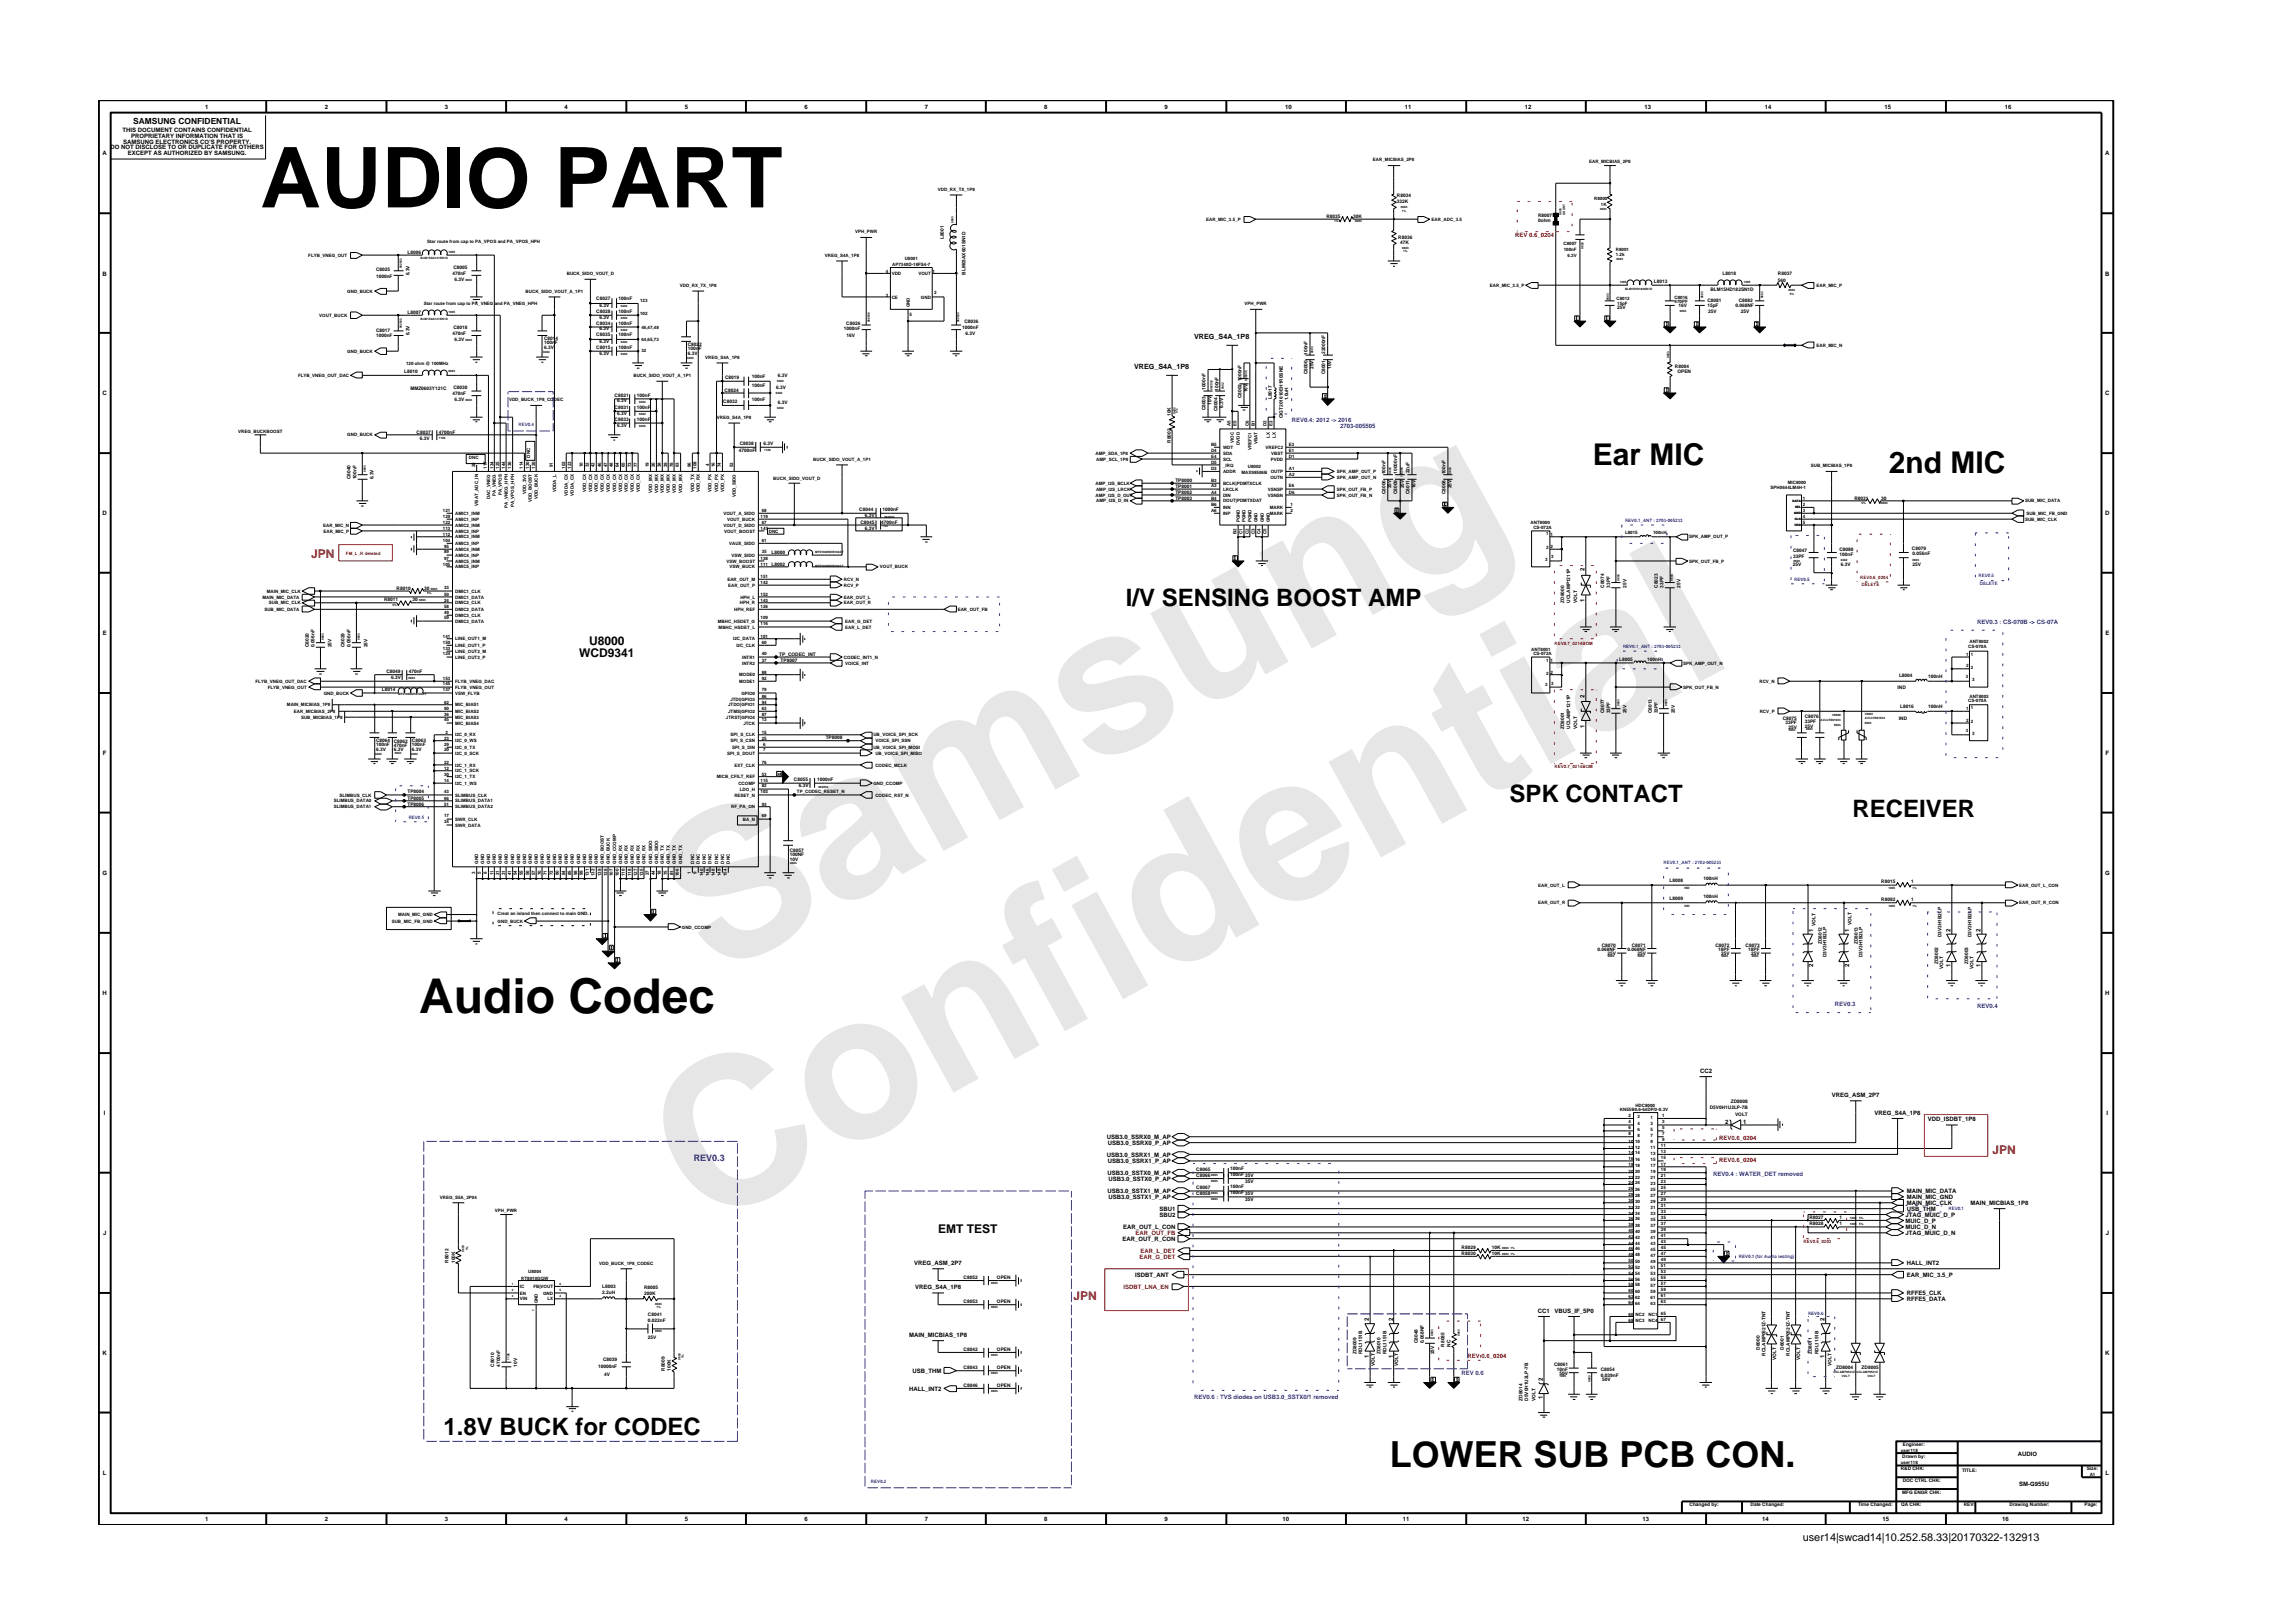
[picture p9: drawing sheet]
<svg xmlns="http://www.w3.org/2000/svg" width="297mm" height="210mm" viewBox="0 0 297 210" stroke-linecap="round" stroke-linejoin="round" font-family="sans-serif">
<defs><g id="words">
<g font-size="26.5" fill="#e6e6e6">
<text x="92.4" y="126.7" transform="rotate(-29 92.4 126.7)">Samsung</text>
<text x="91.1" y="159.4" transform="rotate(-29 91.1 159.4)">Confidential</text>
</g>
<text font-size="10.9" x="33.7" y="26.9">AUDIO PART</text>
<text font-size="6.2" x="54.3" y="131.2">Audio Codec</text>
<text font-size="4.7" x="180" y="190">LOWER SUB PCB CON.</text>
<g font-size="3.9">
<text x="206.3" y="60.3">Ear MIC</text>
<text x="244.7" y="61.3">2nd MIC</text>
</g>
<g font-size="3.1">
<text x="145.8" y="78.5">I/V SENSING BOOST AMP</text>
<text x="195.6" y="103.9">SPK CONTACT</text>
<text x="240" y="105.9">RECEIVER</text>
<text x="57.5" y="185.9">1.8V BUCK for CODEC</text>
</g>
<g font-size="1.6" fill="#f00">
<text x="40.3" y="72.3">JPN</text>
<text x="258.1" y="149.5">JPN</text>
<text x="139.1" y="168.4">JPN</text>
</g>
<g font-size="1.6">
<text x="76.3" y="83.6">U8000</text>
<text x="75" y="85.1">WCD9341</text>
<text x="121.5" y="159.7">EMT TEST</text>
</g>
<text font-size="1.4" x="233.5" y="199.7">user14|swcad14|10.252.58.33|20170322-132913</text>
<text font-size="1.2" fill="#00f" x="89.9" y="150.4">REV0.3</text>
<text font-size="1.1" x="17.3" y="16.1">SAMSUNG CONFIDENTIAL</text>
<g font-size=".9">
<text x="146.9" y="47.8">VREG_S4A_1P8</text>
<text x="154.7" y="43.9">VREG_S4A_1P8</text>
</g>
<g font-size=".8">
<text x="15.9" y="17.1">THIS DOCUMENT CONTAINS CONFIDENTIAL</text>
<text x="17" y="17.8">PROPRIETARY INFORMATION THAT IS</text>
<text x="26.6" y="14.1">1</text>
<text x="42.1" y="14.1">2</text>
<text x="57.6" y="14.1">3</text>
<text x="73.1" y="14.1">4</text>
<text x="88.7" y="14.1">5</text>
<text x="104.2" y="14.1">6</text>
<text x="119.8" y="14.1">7</text>
<text x="135.3" y="14.1">8</text>
<text x="150.9" y="14.1">9</text>
<text x="166.5" y="14.1">10</text>
<text x="182" y="14.1">11</text>
<text x="197.5" y="14.1">12</text>
<text x="213" y="14.1">13</text>
<text x="228.6" y="14.1">14</text>
<text x="244.1" y="14.1">15</text>
<text x="259.7" y="14.1">16</text>
<text x="13.3" y="20.1">A</text>
<text x="14.3" y="19.4">DO NOT DISCLOSE TO OR DUPLICATE FOR OTHERS</text>
<text x="16" y="18.6">SAMSUNG ELECTRONICS CO’S PROPERTY.</text>
<text x="16.5" y="20.1">EXCEPT AS AUTHORIZED BY SAMSUNG.</text>
<text x="272.7" y="20.1">A</text>
<text x="13.3" y="35.7">B</text>
<text x="272.7" y="35.7">B</text>
<text x="13.3" y="51.2">C</text>
<text x="272.7" y="51.2">C</text>
<text x="13.3" y="66.8">D</text>
<text x="272.7" y="66.8">D</text>
<text x="205.3" y="74" transform="rotate(-90 205.3 74)">2</text>
<text x="13.3" y="82.3">E</text>
<text x="205.3" y="78" transform="rotate(-90 205.3 78)">1</text>
<text x="272.7" y="82.3">E</text>
<text x="205.3" y="90.4" transform="rotate(-90 205.3 90.4)">2</text>
<text x="205.3" y="94.3" transform="rotate(-90 205.3 94.3)">1</text>
<text x="13.3" y="97.8">F</text>
<text x="272.8" y="97.8">F</text>
<text x="13.3" y="113.3">G</text>
<text x="272.7" y="113.3">G</text>
<text x="234.9" y="120.7" transform="rotate(-90 234.9 120.7)">1</text>
<text x="234.9" y="125.3" transform="rotate(-90 234.9 125.3)">2</text>
<text x="239.5" y="125.3" transform="rotate(-90 239.5 125.3)">2</text>
<text x="239.5" y="120.7" transform="rotate(-90 239.5 120.7)">1</text>
<text x="252.7" y="125.3" transform="rotate(-90 252.7 125.3)">1</text>
<text x="252.7" y="120.7" transform="rotate(-90 252.7 120.7)">2</text>
<text x="256.6" y="125.3" transform="rotate(-90 256.6 125.3)">1</text>
<text x="256.6" y="120.7" transform="rotate(-90 256.6 120.7)">2</text>
<text x="13.3" y="128.9">H</text>
<text x="272.7" y="128.9">H</text>
<text x="220.2" y="139">CC2</text>
<text x="237.3" y="142.1">VREG_ASM_2P7</text>
<text x="13.5" y="144.4">I</text>
<text x="143.4" y="149.8">USB3.0_SSRX1_M_AP</text>
<text x="143.4" y="147.5">USB3.0_SSRX0_M_AP</text>
<text x="143.5" y="148.3">USB3.0_SSRX0_P_AP</text>
<text x="223.5" y="145.6">2</text>
<text x="225.8" y="145.6">1</text>
<text x="242.8" y="144.4">VREG_S4A_1P8</text>
<text x="249.7" y="145.2">VDD_ISDBT_1P8</text>
<text x="272.9" y="144.4">I</text>
<text x="143.5" y="152.2">USB3.0_SSTX0_M_AP</text>
<text x="143.5" y="154.6">USB3.0_SSTX1_M_AP</text>
<text x="143.5" y="150.7">USB3.0_SSRX1_P_AP</text>
<text x="143.6" y="155.3">USB3.0_SSTX1_P_AP</text>
<text x="143.6" y="153">USB3.0_SSTX0_P_AP</text>
<text x="247" y="155.3">MAIN_MIC_GND</text>
<text x="247" y="154.6">MAIN_MIC_DATA</text>
<text x="13.4" y="160">J</text>
<text x="145.4" y="160.8">EAR_OUT_R_CON</text>
<text x="145.5" y="159.2">EAR_OUT_L_CON</text>
<text x="150.2" y="156.9">SBU1</text>
<text x="150.2" y="157.6">SBU2</text>
<text x="246.8" y="159.2">MUIC_D_N</text>
<text x="246.8" y="158.4">MUIC_D_P</text>
<text x="246.8" y="157.6">JTAG_MUIC_D_P</text>
<text x="246.8" y="160">JTAG_MUIC_D_N</text>
<text x="247" y="156.1">MAIN_MIC_CLK</text>
<text x="247" y="156.9">USB_THM</text>
<text x="255.3" y="156.1">MAIN_MICBIAS_1P8</text>
<text x="272.8" y="160">J</text>
<text x="118.4" y="163.9">VREG_ASM_2P7</text>
<text x="118.5" y="166.9">VREG_S4A_1P8</text>
<text x="147.1" y="165.4">ISDBT_ANT</text>
<text x="247" y="163.9">HALL_INT2</text>
<text x="247" y="167.8">RFFE5_CLK</text>
<text x="247" y="165.4">EAR_MIC_3.5_P</text>
<text x="117.8" y="173.2">MAIN_MICBIAS_1P8</text>
<text x="177.3" y="171.1" transform="rotate(-90 177.3 171.1)">2</text>
<text x="180.5" y="171.1" transform="rotate(-90 180.5 171.1)">2</text>
<text x="199.2" y="170.1">CC1</text>
<text x="201.4" y="170.1">VBUS_IF_5P0</text>
<text x="236.3" y="171.1" transform="rotate(-90 236.3 171.1)">2</text>
<text x="247" y="168.5">RFFE5_DATA</text>
<text x="13.3" y="175.5">K</text>
<text x="118.2" y="177.9">USB_THM</text>
<text x="177.3" y="175.9" transform="rotate(-90 177.3 175.9)">1</text>
<text x="180.5" y="175.9" transform="rotate(-90 180.5 175.9)">1</text>
<text x="199.8" y="178.9" transform="rotate(-90 199.8 178.9)">2</text>
<text x="236.3" y="175.9" transform="rotate(-90 236.3 175.9)">1</text>
<text x="272.7" y="175.5">K</text>
<text x="117.8" y="180.1">HALL_INT2</text>
<text x="199.8" y="181.3" transform="rotate(-90 199.8 181.3)">1</text>
<text x="13.3" y="191.1">L</text>
<text x="261.4" y="188.7">AUDIO</text>
<text x="272.8" y="191.1">L</text>
<text x="26.6" y="197.1">1</text>
<text x="42.1" y="197.1">2</text>
<text x="57.6" y="197.1">3</text>
<text x="73.1" y="197.1">4</text>
<text x="88.7" y="197.1">5</text>
<text x="104.2" y="197.1">6</text>
<text x="119.8" y="197.1">7</text>
<text x="135.3" y="197.1">8</text>
<text x="150.9" y="197.1">9</text>
<text x="166.1" y="197.1">10</text>
<text x="181.7" y="197.1">11</text>
<text x="197.2" y="197.1">12</text>
<text x="212.8" y="197.1">13</text>
<text x="228.3" y="197.1">14</text>
<text x="243.9" y="197.1">15</text>
<text x="259.4" y="197.1">16</text>
<text x="261.6" y="192.5">SM-G955U</text>
</g>
<g font-size=".8" fill="#f00">
<text x="196.3" y="30.8">REV 0.6_0204</text>
<text x="222.7" y="147.7">REV0.6_0204</text>
<text x="222.7" y="150.6">REV0.6_0204</text>
<text x="147.1" y="160">EAR_OUT_FB</text>
<text x="145.5" y="166.9">ISDBT_LNA_EN</text>
<text x="147.6" y="163">EAR_G_DET</text>
<text x="147.7" y="162.3">EAR_L_DET</text>
<text x="190.1" y="176">REV 0.6_0204</text>
</g>
<g font-size=".8" fill="#00f">
<text x="167.3" y="54.6">REV0.4: 2012 -&gt; 2016</text>
<text x="173.6" y="55.4">2703-005505</text>
<text x="256.1" y="80.8">REV0.3 : CS-070B -&gt; CS-07A</text>
<text x="237.7" y="130.3">REV0.3</text>
<text x="256.1" y="130.6">REV0.4</text>
<text x="221.9" y="152.3">REV0.4 : WATER_DET removed</text>
<text x="189.3" y="178.2">REV 0.6</text>
<text x="154.7" y="181.2">REV0.6 : TVS diodes on USB3.0_SSTX0/1 removed</text>
</g>
<g font-size=".6">
<text x="177.9" y="20.8">EAR_MICBIAS_2P8</text>
<text x="205.9" y="21.1">EAR_MICBIAS_2P8</text>
<text x="121.5" y="24.7">VDD_RX_TX_1P8</text>
<text x="156.3" y="28.6">EAR_MIC_3.5_P</text>
<text x="171.8" y="28.2">R8035</text>
<text x="175.3" y="28.2">30K</text>
<text x="181" y="26.3">332K</text>
<text x="181" y="25.5">R8034</text>
<text x="185.4" y="28.6">EAR_ADC_3.5</text>
<text x="199.2" y="28.8">0ohm</text>
<text x="199.2" y="28.1">R8007</text>
<text x="206.5" y="25.9">R8000</text>
<text x="207.4" y="26.7">1K</text>
<text x="39.9" y="33.3">FLYB_VNEG_OUT</text>
<text x="48.7" y="35.2">C8025</text>
<text x="52.8" y="32.9">L8006</text>
<text x="53" y="35.7" transform="rotate(-90 53 35.7)">6.3V</text>
<text x="55.3" y="31.5">Star route from cap to PA_VPOS and PA_VPOS_HPH</text>
<text x="58.6" y="35.6">470nF</text>
<text x="58.7" y="34.9">C8005</text>
<text x="73.4" y="35.6">BUCK_SIDO_VOUT_D</text>
<text x="106.8" y="33.3">VREG_S4A_1P8</text>
<text x="110.8" y="30.2">VPH_PWR</text>
<text x="114.8" y="35.4">4</text>
<text x="115.5" y="35.6">VDD</text>
<text x="115.6" y="34.4">AP7340D-18FS4-7</text>
<text x="117.2" y="33.6">U8001</text>
<text x="119" y="35.6">VOUT</text>
<text x="120.8" y="35.4">1</text>
<text x="122.3" y="31" transform="rotate(-90 122.3 31)">L8001</text>
<text x="125.1" y="35.6" transform="rotate(-90 125.1 35.6)">BLM03AX601SN1D</text>
<text x="181.1" y="31">R8036</text>
<text x="181.4" y="31.6">47K</text>
<text x="202.5" y="31.7">C8007</text>
<text x="202.6" y="32.5">100nF</text>
<text x="203" y="33.3">6.3V</text>
<text x="209.3" y="33.1">1.2k</text>
<text x="209.3" y="32.5">R8001</text>
<text x="223.1" y="35.6">L8018</text>
<text x="230.3" y="35.7">R8037</text>
<text x="41.4" y="41">VOUT_BUCK</text>
<text x="45" y="37.9">GND_BUCK</text>
<text x="48.7" y="36">1000nF</text>
<text x="52.8" y="40.6">L8007</text>
<text x="54.9" y="39.5">Star route from cap to PA_VNEG and PA_VNEG_HPH</text>
<text x="58.9" y="36.5">6.3V</text>
<text x="68.1" y="37.9">BUCK_SIDO_VOUT_A_1P1</text>
<text x="77.2" y="40.5">C8028</text>
<text x="77.2" y="38.9">C8027</text>
<text x="77.7" y="41.3">6.3V</text>
<text x="77.7" y="39.8">6.3V</text>
<text x="80.1" y="38.9">100nF</text>
<text x="80.1" y="40.5">100nF</text>
<text x="82.9" y="40.8">102</text>
<text x="82.9" y="39.1">123</text>
<text x="88.1" y="37.2">VDD_RX_TX_1P8</text>
<text x="114.8" y="38.5">3</text>
<text x="115.5" y="38.7">CE</text>
<text x="117.8" y="40.9">5</text>
<text x="117.8" y="39.8" transform="rotate(-90 117.8 39.8)">GND</text>
<text x="119.3" y="38.7">GND</text>
<text x="121" y="38.1">2</text>
<text x="124.9" y="41.9">C8036</text>
<text x="161.2" y="39.5">VPH_PWR</text>
<text x="193" y="37.2">EAR_MIC_3.5_P</text>
<text x="209.4" y="38.9">C8012</text>
<text x="209.5" y="40.1">25V</text>
<text x="209.5" y="39.5">15pF</text>
<text x="214.3" y="36.7">L8013</text>
<text x="216.9" y="39.3">470PF</text>
<text x="216.9" y="38.7">C8016</text>
<text x="217.5" y="39.8">16V</text>
<text x="221.2" y="39.1">C8081</text>
<text x="221.2" y="39.8">15pF</text>
<text x="221.3" y="40.5">25V</text>
<text x="221.6" y="37.8">BLM15HD182SN1D</text>
<text x="224.8" y="39.8">0.068NF</text>
<text x="225.2" y="39.1">C8082</text>
<text x="225.5" y="40.5">25V</text>
<text x="230.3" y="36.5">560</text>
<text x="235.3" y="37.2">EAR_MIC_P</text>
<text x="45" y="45.7">GND_BUCK</text>
<text x="48.7" y="43">C8017</text>
<text x="48.7" y="43.7">1000nF</text>
<text x="52.6" y="47.3">120 ohm @ 100MHz</text>
<text x="53" y="43.5" transform="rotate(-90 53 43.5)">6.3V</text>
<text x="58.6" y="43.4">470nF</text>
<text x="58.7" y="42.6">C8018</text>
<text x="58.9" y="44.2">6.3V</text>
<text x="70.5" y="44">C8014</text>
<text x="70.5" y="44.6">100nF</text>
<text x="70.5" y="45.2">6.3V</text>
<text x="77.2" y="43.6">C8035</text>
<text x="77.2" y="42.1">C8034</text>
<text x="77.2" y="45.2">C8015</text>
<text x="77.7" y="42.8">6.3V</text>
<text x="77.7" y="45.9">6.3V</text>
<text x="77.7" y="44.4">6.3V</text>
<text x="80.1" y="43.6">100nF</text>
<text x="80.1" y="42.1">100nF</text>
<text x="80.1" y="45.2">100nF</text>
<text x="83.1" y="42.6">46,47,48</text>
<text x="83.1" y="44.1">64,65,73</text>
<text x="83.1" y="45.7">32</text>
<text x="89.1" y="45.9">6.3V</text>
<text x="89.1" y="45.4">100nF</text>
<text x="89.1" y="44.8">C8022</text>
<text x="91.4" y="46.5">VREG_S4A_1P8</text>
<text x="109.3" y="42.8">1000nF</text>
<text x="109.6" y="42.1">C8026</text>
<text x="109.7" y="43.7">16V</text>
<text x="124.6" y="42.6">1000nF</text>
<text x="125.1" y="43.4">6.3V</text>
<text x="169.4" y="45.9" transform="rotate(-90 169.4 45.9)">100nF</text>
<text x="170.2" y="47.8" transform="rotate(-90 170.2 47.8)">25V</text>
<text x="171.7" y="45.9" transform="rotate(-90 171.7 45.9)">22000nF</text>
<text x="172.4" y="47.8" transform="rotate(-90 172.4 47.8)">10V</text>
<text x="217" y="47.6">R8004</text>
<text x="235.3" y="44.9">EAR_MIC_N</text>
<text x="38.6" y="48.8">FLYB_VNEG_OUT_DAC</text>
<text x="52.4" y="48.3">L8010</text>
<text x="53.2" y="50.5">MMZ0603Y121C</text>
<text x="58.6" y="51.2">470nF</text>
<text x="58.7" y="50.4">C8030</text>
<text x="58.9" y="52">6.3V</text>
<text x="65.9" y="51.9">VDD_BUCK_1P8_CODEC</text>
<text x="79.6" y="51.4">C8021</text>
<text x="79.6" y="53">C8031</text>
<text x="80" y="52.1">6.3V</text>
<text x="80" y="53.7">6.3V</text>
<text x="82.1" y="48.8">BUCK_SIDO_VOUT_A_1P1</text>
<text x="82.5" y="53">100nF</text>
<text x="82.5" y="51.4">100nF</text>
<text x="93.7" y="52.3">C8032</text>
<text x="93.9" y="50.7">C8024</text>
<text x="93.9" y="49.1">C8019</text>
<text x="97.4" y="51.9">100nF</text>
<text x="97.4" y="49">100nF</text>
<text x="97.4" y="50.2">100nF</text>
<text x="100.5" y="50.4">6.3V</text>
<text x="100.8" y="52.4">6.3V</text>
<text x="100.8" y="48.8">6.3V</text>
<text x="151.7" y="53.9" transform="rotate(-90 151.7 53.9)">10K</text>
<text x="156.2" y="53.2" transform="rotate(-90 156.2 53.2)">C8003</text>
<text x="156.2" y="50.5" transform="rotate(-90 156.2 50.5)">1000nF</text>
<text x="156.9" y="52.4" transform="rotate(-90 156.9 52.4)">10V</text>
<text x="157.7" y="53.3" transform="rotate(-90 157.7 53.3)">C8004</text>
<text x="157.8" y="50.6" transform="rotate(-90 157.8 50.6)">100nF</text>
<text x="158.5" y="52.9" transform="rotate(-90 158.5 52.9)">6.3V</text>
<text x="160.8" y="51.6" transform="rotate(-90 160.8 51.6)">C8002 1000nF</text>
<text x="161.6" y="50.8" transform="rotate(-90 161.6 50.8)">16V</text>
<text x="164.7" y="51.7" transform="rotate(-90 164.7 51.7)">L8017</text>
<text x="166.9" y="51.8" transform="rotate(-90 166.9 51.8)">1.0uH</text>
<text x="169.4" y="48.5" transform="rotate(-90 169.4 48.5)">C8000</text>
<text x="171.7" y="48.5" transform="rotate(-90 171.7 48.5)">C8001</text>
<text x="217.3" y="48.4">OPEN</text>
<text x="30.9" y="56">VREG_BUCKBOOST</text>
<text x="45" y="56.5">GND_BUCK</text>
<text x="54" y="56.2">C8037</text>
<text x="54.4" y="57">6.3V</text>
<text x="56.8" y="56.2">4700nF</text>
<text x="60.7" y="59.5">DNC</text>
<text x="68.7" y="59.3" transform="rotate(-90 68.7 59.3)">DNC</text>
<text x="79.6" y="54.5">C8033</text>
<text x="80" y="55.3">6.3V</text>
<text x="82.5" y="54.5">100nF</text>
<text x="92.9" y="54.3">VREG_S4A_1P8</text>
<text x="95.7" y="58.5">4700nF</text>
<text x="95.8" y="57.6">C8038</text>
<text x="98.9" y="57.6">6.3V</text>
<text x="105.3" y="59.7">BUCK_SIDO_VOUT_A_1P1</text>
<text x="141.9" y="58.9">AMP_SDA_1P8</text>
<text x="142" y="59.7">AMP_SCL_1P8</text>
<text x="151.7" y="57.3" transform="rotate(-90 151.7 57.3)">R8002</text>
<text x="156.9" y="57.7">B5</text>
<text x="156.9" y="58.5">D4</text>
<text x="156.9" y="59.3">E4</text>
<text x="158.4" y="58.2">WDT</text>
<text x="158.4" y="58.9">SDA</text>
<text x="158.4" y="59.7">SCL</text>
<text x="159.4" y="55.2" transform="rotate(-90 159.4 55.2)">A5</text>
<text x="159.8" y="57.4" transform="rotate(-90 159.8 57.4)">VIOC</text>
<text x="160.2" y="55.2" transform="rotate(-90 160.2 55.2)">E5</text>
<text x="160.6" y="57.6" transform="rotate(-90 160.6 57.6)">DVDD</text>
<text x="161.8" y="55.2" transform="rotate(-90 161.8 55.2)">C6</text>
<text x="162.1" y="58.3" transform="rotate(-90 162.1 58.3)">VREFC1</text>
<text x="162.5" y="55.2" transform="rotate(-90 162.5 55.2)">B1</text>
<text x="162.9" y="57.6" transform="rotate(-90 162.9 57.6)">VBAT</text>
<text x="163.9" y="58.2">VREFC2</text>
<text x="164.1" y="55.2" transform="rotate(-90 164.1 55.2)">D2</text>
<text x="164.5" y="56.7" transform="rotate(-90 164.5 56.7)">LX</text>
<text x="164.6" y="59.7">PVDD</text>
<text x="164.7" y="58.9">VBST</text>
<text x="164.8" y="55.2" transform="rotate(-90 164.8 55.2)">E2</text>
<text x="165.3" y="56.7" transform="rotate(-90 165.3 56.7)">LX</text>
<text x="166.2" y="54.2" transform="rotate(-90 166.2 54.2)">CIGT201610EH1R0SNE</text>
<text x="167" y="59.3">D1</text>
<text x="167" y="58.5">E1</text>
<text x="167" y="57.7">E3</text>
<text x="45.4" y="62.1" transform="rotate(-90 45.4 62.1)">C8040</text>
<text x="46.2" y="62.1" transform="rotate(-90 46.2 62.1)">100nF</text>
<text x="48.4" y="62.1" transform="rotate(-90 48.4 62.1)">6.3V</text>
<text x="61.5" y="60.6" transform="rotate(-90 61.5 60.6)">28</text>
<text x="62" y="65.5" transform="rotate(-90 62 65.5)">VBAT_ADC_IN</text>
<text x="63.1" y="60.7" transform="rotate(-90 63.1 60.7)">117</text>
<text x="63.5" y="64.6" transform="rotate(-90 63.5 64.6)">DAC_VNEG</text>
<text x="63.9" y="60.7" transform="rotate(-90 63.9 60.7)">134</text>
<text x="64.2" y="64.2" transform="rotate(-90 64.2 64.2)">PA_VNEG</text>
<text x="64.7" y="60.7" transform="rotate(-90 64.7 60.7)">125</text>
<text x="65" y="64.2" transform="rotate(-90 65 64.2)">PA_VPOS</text>
<text x="65.4" y="60.7" transform="rotate(-90 65.4 60.7)">144</text>
<text x="65.8" y="65.7" transform="rotate(-90 65.8 65.7)">PA_VNEG_HPH</text>
<text x="66.2" y="60.7" transform="rotate(-90 66.2 60.7)">136</text>
<text x="66.6" y="65.7" transform="rotate(-90 66.6 65.7)">PA_VPOS_HPH</text>
<text x="67.7" y="60.7" transform="rotate(-90 67.7 60.7)">114</text>
<text x="68.1" y="64" transform="rotate(-90 68.1 64)">VDD_3V3</text>
<text x="68.6" y="60.7" transform="rotate(-90 68.6 60.7)">130</text>
<text x="68.9" y="65" transform="rotate(-90 68.9 65)">VDD_BOOST</text>
<text x="69.3" y="60.7" transform="rotate(-90 69.3 60.7)">120</text>
<text x="69.7" y="64.6" transform="rotate(-90 69.7 64.6)">VDD_BUCK</text>
<text x="71.6" y="60.6" transform="rotate(-90 71.6 60.6)">91</text>
<text x="72" y="63.7" transform="rotate(-90 72 63.7)">VDDA_L</text>
<text x="73.2" y="60.7" transform="rotate(-90 73.2 60.7)">102</text>
<text x="73.6" y="64.2" transform="rotate(-90 73.6 64.2)">VDDA_CX</text>
<text x="74" y="60.7" transform="rotate(-90 74 60.7)">123</text>
<text x="74.3" y="64.2" transform="rotate(-90 74.3 64.2)">VDDA_CX</text>
<text x="75.5" y="60.6" transform="rotate(-90 75.5 60.6)">10</text>
<text x="75.9" y="63.8" transform="rotate(-90 75.9 63.8)">VDD_CX</text>
<text x="76.3" y="60.6" transform="rotate(-90 76.3 60.6)">32</text>
<text x="76.7" y="63.8" transform="rotate(-90 76.7 63.8)">VDD_CX</text>
<text x="77" y="60.6" transform="rotate(-90 77 60.6)">42</text>
<text x="77.5" y="63.8" transform="rotate(-90 77.5 63.8)">VDD_CX</text>
<text x="77.9" y="60.6" transform="rotate(-90 77.9 60.6)">46</text>
<text x="78.2" y="63.8" transform="rotate(-90 78.2 63.8)">VDD_CX</text>
<text x="78.6" y="60.6" transform="rotate(-90 78.6 60.6)">47</text>
<text x="79" y="63.8" transform="rotate(-90 79 63.8)">VDD_CX</text>
<text x="79.4" y="60.6" transform="rotate(-90 79.4 60.6)">48</text>
<text x="79.8" y="63.8" transform="rotate(-90 79.8 63.8)">VDD_CX</text>
<text x="80.2" y="60.6" transform="rotate(-90 80.2 60.6)">64</text>
<text x="80.6" y="63.8" transform="rotate(-90 80.6 63.8)">VDD_CX</text>
<text x="80.9" y="60.6" transform="rotate(-90 80.9 60.6)">65</text>
<text x="81.4" y="63.8" transform="rotate(-90 81.4 63.8)">VDD_CX</text>
<text x="81.8" y="60.5" transform="rotate(-90 81.8 60.5)">73</text>
<text x="82.1" y="63.8" transform="rotate(-90 82.1 63.8)">VDD_CX</text>
<text x="82.5" y="60.6" transform="rotate(-90 82.5 60.6)">77</text>
<text x="82.9" y="63.8" transform="rotate(-90 82.9 63.8)">VDD_CX</text>
<text x="84.1" y="60.5" transform="rotate(-90 84.1 60.5)">19</text>
<text x="84.5" y="63.8" transform="rotate(-90 84.5 63.8)">VDD_MX</text>
<text x="84.8" y="60.5" transform="rotate(-90 84.8 60.5)">26</text>
<text x="85.2" y="63.8" transform="rotate(-90 85.2 63.8)">VDD_MX</text>
<text x="85.6" y="60.5" transform="rotate(-90 85.6 60.5)">38</text>
<text x="86" y="63.8" transform="rotate(-90 86 63.8)">VDD_MX</text>
<text x="86.4" y="60.5" transform="rotate(-90 86.4 60.5)">39</text>
<text x="86.8" y="63.8" transform="rotate(-90 86.8 63.8)">VDD_MX</text>
<text x="87.2" y="60.6" transform="rotate(-90 87.2 60.6)">78</text>
<text x="87.5" y="63.8" transform="rotate(-90 87.5 63.8)">VDD_MX</text>
<text x="88" y="60.5" transform="rotate(-90 88 60.5)">83</text>
<text x="88.4" y="63.8" transform="rotate(-90 88.4 63.8)">VDD_MX</text>
<text x="89.5" y="60.6" transform="rotate(-90 89.5 60.6)">96</text>
<text x="89.9" y="63.7" transform="rotate(-90 89.9 63.7)">VDD_TX</text>
<text x="90.2" y="60.7" transform="rotate(-90 90.2 60.7)">108</text>
<text x="90.7" y="63.8" transform="rotate(-90 90.7 63.8)">VDD_RX</text>
<text x="91.8" y="60.4" transform="rotate(-90 91.8 60.4)">4</text>
<text x="92.2" y="63.7" transform="rotate(-90 92.2 63.7)">VDD_PX</text>
<text x="92.6" y="60.6" transform="rotate(-90 92.6 60.6)">16</text>
<text x="93" y="63.7" transform="rotate(-90 93 63.7)">VDD_PX</text>
<text x="93.4" y="60.5" transform="rotate(-90 93.4 60.5)">74</text>
<text x="93.8" y="63.7" transform="rotate(-90 93.8 63.7)">VDD_PX</text>
<text x="95" y="60.6" transform="rotate(-90 95 60.6)">52</text>
<text x="95.3" y="64.4" transform="rotate(-90 95.3 64.4)">VDD_SIDO</text>
<text x="100.2" y="62.2">BUCK_SIDO_VOUT_D</text>
<text x="141.9" y="64.3">AMP_I2S_D_OUT</text>
<text x="141.9" y="62.8">AMP_I2S_BCLK</text>
<text x="142" y="63.6">AMP_I2S_LRCK</text>
<text x="142" y="65.1">AMP_I2S_D_IN</text>
<text x="152.3" y="63.2">TP8001</text>
<text x="152.3" y="64.8">TP8003</text>
<text x="152.3" y="64">TP8002</text>
<text x="152.3" y="62.4">TP8000</text>
<text x="156.9" y="62.4">B3</text>
<text x="156.9" y="64.8">B4</text>
<text x="156.9" y="65.5">B6</text>
<text x="156.9" y="60.9">D3</text>
<text x="156.9" y="60.1">D5</text>
<text x="156.9" y="63.1">A3</text>
<text x="156.9" y="64">A4</text>
<text x="158.4" y="62.8">BCLK|PDMTXCLK</text>
<text x="158.4" y="65.1">DOUT|PDMTXDAT</text>
<text x="158.4" y="65.9">INN</text>
<text x="158.4" y="61.3">ADDR</text>
<text x="158.4" y="60.4">_IRQ</text>
<text x="158.4" y="63.6">LRCLK</text>
<text x="158.4" y="64.3">DIN</text>
<text x="160.8" y="61.5">MAX98506B</text>
<text x="161.6" y="60.7">U8002</text>
<text x="164.2" y="64.3">VSNSN</text>
<text x="164.3" y="63.6">VSNSP</text>
<text x="164.5" y="65.9">MARK</text>
<text x="164.6" y="62">OUTN</text>
<text x="164.6" y="61.3">OUTP</text>
<text x="167" y="64">D6</text>
<text x="167" y="60.9">A1</text>
<text x="167" y="61.6">A2</text>
<text x="167" y="63.1">E6</text>
<text x="167.2" y="65.5">1</text>
<text x="173.2" y="61.3">SPK_AMP_OUT_P</text>
<text x="173.2" y="62">SPK_AMP_OUT_N</text>
<text x="173.2" y="63.6">SPK_OUT_FB_P</text>
<text x="173.2" y="64.3">SPK_OUT_FB_N</text>
<text x="179.5" y="64" transform="rotate(-90 179.5 64)">C8006</text>
<text x="179.5" y="61.4" transform="rotate(-90 179.5 61.4)">100nF</text>
<text x="180.2" y="63.3" transform="rotate(-90 180.2 63.3)">25V</text>
<text x="181" y="64" transform="rotate(-90 181 64)">C8009</text>
<text x="181" y="61.4" transform="rotate(-90 181 61.4)">10000nF</text>
<text x="181.8" y="63.3" transform="rotate(-90 181.8 63.3)">25V</text>
<text x="182.6" y="61.3" transform="rotate(-90 182.6 61.3)">22uF</text>
<text x="182.6" y="64" transform="rotate(-90 182.6 64)">C8011</text>
<text x="183.4" y="63.3" transform="rotate(-90 183.4 63.3)">16V</text>
<text x="187.3" y="64" transform="rotate(-90 187.3 64)">C8008</text>
<text x="187.3" y="61.4" transform="rotate(-90 187.3 61.4)">100nF</text>
<text x="188" y="63.3" transform="rotate(-90 188 63.3)">25V</text>
<text x="229.4" y="63.4">SPH0644LM4H-1</text>
<text x="231.6" y="62.6">MIC8000</text>
<text x="233.6" y="64.8">1</text>
<text x="233.6" y="65.6">2</text>
<text x="234.6" y="60.4">SUB_MICBIAS_1P8</text>
<text x="240.2" y="64.7">R8031</text>
<text x="243.7" y="64.7">30</text>
<text x="262.3" y="65.1">SUB_MIC_DATA</text>
<text x="41.9" y="68.2">EAR_MIC_N</text>
<text x="41.9" y="69">EAR_MIC_P</text>
<text x="57.4" y="70.2">104</text>
<text x="57.4" y="67.9">122</text>
<text x="57.4" y="67">129</text>
<text x="57.4" y="66.3">121</text>
<text x="57.4" y="69.4">112</text>
<text x="57.4" y="68.7">113</text>
<text x="57.5" y="71.7">89</text>
<text x="57.5" y="70.9">95</text>
<text x="59" y="70.6">AMIC3_INP</text>
<text x="59" y="71.4">AMIC4_INM</text>
<text x="59" y="68.2">AMIC2_INM</text>
<text x="59" y="67.5">AMIC1_INP</text>
<text x="59" y="66.7">AMIC1_INM</text>
<text x="59" y="69.8">AMIC3_INM</text>
<text x="59" y="69">AMIC2_INP</text>
<text x="93.7" y="68.2">VOUT_D_SIDO</text>
<text x="93.7" y="66.7">VOUT_A_SIDO</text>
<text x="93.8" y="69">VOUT_BOOST</text>
<text x="94.2" y="67.5">VOUT_BUCK</text>
<text x="94.5" y="70.6">VAUX_SIDO</text>
<text x="98.5" y="67">119</text>
<text x="98.5" y="68.7">147</text>
<text x="98.7" y="67.9">67</text>
<text x="98.7" y="66.3">68</text>
<text x="98.7" y="70.2">61</text>
<text x="98.7" y="71.7">35</text>
<text x="99.6" y="69">DNC</text>
<text x="99.9" y="71.7">L8000</text>
<text x="111.3" y="66.2">C8044</text>
<text x="111.4" y="67.8">C8045</text>
<text x="112" y="68.6">6.3V</text>
<text x="112" y="66.9">6.3V</text>
<text x="114.2" y="67.8">4700nF</text>
<text x="114.3" y="66.2">1000nF</text>
<text x="156.9" y="66.3">A6</text>
<text x="158.4" y="66.7">INP</text>
<text x="160.2" y="69.1" transform="rotate(-90 160.2 69.1)">B2</text>
<text x="160.6" y="67.7" transform="rotate(-90 160.6 67.7)">PGND</text>
<text x="160.9" y="69.1" transform="rotate(-90 160.9 69.1)">C1</text>
<text x="161.4" y="67.7" transform="rotate(-90 161.4 67.7)">PGND</text>
<text x="161.8" y="69.1" transform="rotate(-90 161.8 69.1)">C2</text>
<text x="162.1" y="67.7" transform="rotate(-90 162.1 67.7)">PGND</text>
<text x="162.5" y="69.1" transform="rotate(-90 162.5 69.1)">C3</text>
<text x="162.9" y="67.7" transform="rotate(-90 162.9 67.7)">GND</text>
<text x="163.3" y="69.1" transform="rotate(-90 163.3 69.1)">C4</text>
<text x="163.7" y="67.7" transform="rotate(-90 163.7 67.7)">GND</text>
<text x="164.1" y="69.1" transform="rotate(-90 164.1 69.1)">C5</text>
<text x="164.5" y="66.7">MARK</text>
<text x="164.5" y="67.7" transform="rotate(-90 164.5 67.7)">GND</text>
<text x="167.2" y="66.3">2</text>
<text x="198.3" y="67.8">ANT8000</text>
<text x="198.6" y="68.5">CS-072A</text>
<text x="200.3" y="69.4">1</text>
<text x="200.3" y="71.1">2</text>
<text x="200.9" y="69.5">1</text>
<text x="200.9" y="71">2</text>
<text x="210.5" y="69.2">L8015</text>
<text x="214.2" y="69.2">100nH</text>
<text x="218.8" y="69.8">SPK_AMP_OUT_P</text>
<text x="232.3" y="71.5">C8047</text>
<text x="233.5" y="67.1">4</text>
<text x="233.6" y="66.3">3</text>
<text x="233.6" y="67.8">5</text>
<text x="238.3" y="71.3">C8080</text>
<text x="247.7" y="71.3">C8079</text>
<text x="247.8" y="71.9">0.056nF</text>
<text x="262.3" y="67.5">SUB_MIC_CLK</text>
<text x="262.5" y="66.7">SUB_MIC_FB_GND</text>
<text x="34" y="77.5">MAIN_MIC_DATA</text>
<text x="34.6" y="76.8">MAIN_MIC_CLK</text>
<text x="49.8" y="77.9">R8011</text>
<text x="51.4" y="76.4">R8010</text>
<text x="53.4" y="77.9">30</text>
<text x="55" y="76.4">30</text>
<text x="57.4" y="73.3">105</text>
<text x="57.5" y="72.5">97</text>
<text x="57.5" y="77.2">50</text>
<text x="57.5" y="76.4">33</text>
<text x="57.5" y="78">24</text>
<text x="59" y="72.1">AMIC4_INP</text>
<text x="59" y="73.6">AMIC5_INP</text>
<text x="59" y="72.9">AMIC5_INM</text>
<text x="59" y="77.5">DMIC1_DATA</text>
<text x="59" y="76.8">DMIC1_CLK</text>
<text x="94.1" y="72.9">VSW_BOOST</text>
<text x="94.2" y="75.3">EAR_OUT_M</text>
<text x="94.3" y="76">EAR_OUT_P</text>
<text x="94.5" y="73.6">VSW_BUCK</text>
<text x="94.7" y="72.1">VSW_SIDO</text>
<text x="95.9" y="77.5">HPH_L</text>
<text x="98.5" y="74.8">151</text>
<text x="98.5" y="77.2">152</text>
<text x="98.5" y="72.5">138</text>
<text x="98.5" y="75.6">142</text>
<text x="98.5" y="78">143</text>
<text x="98.5" y="73.3">111</text>
<text x="99.9" y="73.3">L8002</text>
<text x="109.3" y="76">RCV_P</text>
<text x="109.3" y="75.3">RCV_N</text>
<text x="109.3" y="77.5">EAR_OUT_L</text>
<text x="114" y="73.6">VOUT_BUCK</text>
<text x="200.2" y="72.7">3</text>
<text x="200.9" y="72.3">3</text>
<text x="207.8" y="76.1" transform="rotate(-90 207.8 76.1)">C8074</text>
<text x="208.6" y="76.1" transform="rotate(-90 208.6 76.1)">33PF</text>
<text x="210.7" y="76.1" transform="rotate(-90 210.7 76.1)">25V</text>
<text x="214.7" y="76.1" transform="rotate(-90 214.7 76.1)">C8023</text>
<text x="215.5" y="76.1" transform="rotate(-90 215.5 76.1)">33PF</text>
<text x="217.7" y="76.1" transform="rotate(-90 217.7 76.1)">25V</text>
<text x="218.8" y="72.9">SPK_OUT_FB_P</text>
<text x="232.3" y="73.3">25V</text>
<text x="232.3" y="72.3">33PF</text>
<text x="238.3" y="72.1">100nF</text>
<text x="238.4" y="73.3">6.3V</text>
<text x="247.8" y="73.3">25V</text>
<text x="34.2" y="79.1">SUB_MIC_DATA</text>
<text x="34.8" y="78.3">SUB_MIC_CLK</text>
<text x="40" y="83.8" transform="rotate(-90 40 83.8)">C8020</text>
<text x="40.8" y="83.8" transform="rotate(-90 40.8 83.8)">0.056nF</text>
<text x="43" y="83.8" transform="rotate(-90 43 83.8)">25V</text>
<text x="44.6" y="83.8" transform="rotate(-90 44.6 83.8)">C8029</text>
<text x="45.4" y="83.8" transform="rotate(-90 45.4 83.8)">0.056nF</text>
<text x="47.6" y="83.8" transform="rotate(-90 47.6 83.8)">25V</text>
<text x="57.4" y="83.4">150</text>
<text x="57.4" y="82.6">141</text>
<text x="57.5" y="79.5">49</text>
<text x="57.5" y="78.7">58</text>
<text x="57.5" y="80.3">59</text>
<text x="59" y="83.8">LINE_OUT1_P</text>
<text x="59" y="79.9">DMIC3_CLK</text>
<text x="59" y="79.1">DMIC2_DATA</text>
<text x="59" y="80.7">DMIC3_DATA</text>
<text x="59" y="78.3">DMIC2_CLK</text>
<text x="59" y="83">LINE_OUT1_M</text>
<text x="93" y="80.7">MBHC_HSDET_G</text>
<text x="93.1" y="81.4">MBHC_HSDET_L</text>
<text x="95" y="83">I2C_DATA</text>
<text x="95.1" y="79.1">HPH_REF</text>
<text x="95.4" y="83.8">I2C_CLK</text>
<text x="95.8" y="78.3">HPH_R</text>
<text x="98.5" y="82.6">101</text>
<text x="98.5" y="81">116</text>
<text x="98.5" y="78.7">126</text>
<text x="98.5" y="80.3">109</text>
<text x="98.7" y="83.4">60</text>
<text x="109.3" y="78.3">EAR_OUT_R</text>
<text x="109.5" y="80.7">EAR_G_DET</text>
<text x="109.5" y="81.4">EAR_L_DET</text>
<text x="124.1" y="79.1">EAR_OUT_FB</text>
<text x="202.6" y="78.1" transform="rotate(-90 202.6 78.1)">ZD8000</text>
<text x="203.4" y="78.1" transform="rotate(-90 203.4 78.1)">UCLAMP1211P</text>
<text x="204.3" y="78.1" transform="rotate(-90 204.3 78.1)">VOLT</text>
<text x="255" y="83.9">CS-070A</text>
<text x="255.1" y="83.3">ANT8002</text>
<text x="33.1" y="88.5">FLYB_VNEG_OUT_DAC</text>
<text x="34.7" y="89.2">FLYB_VNEG_OUT</text>
<text x="41.9" y="90">GND_BUCK</text>
<text x="49.5" y="89.6">L8014</text>
<text x="50.1" y="87.2">C8049</text>
<text x="50.7" y="88">6.3V</text>
<text x="52.9" y="87.2">470nF</text>
<text x="57.4" y="89.6">137</text>
<text x="57.4" y="88">153</text>
<text x="57.4" y="88.8">145</text>
<text x="57.4" y="84.1">133</text>
<text x="57.4" y="84.9">124</text>
<text x="59" y="90">VSW_FLYB</text>
<text x="59" y="88.5">FLYB_VNEG_DAC</text>
<text x="59" y="89.2">FLYB_VNEG_OUT</text>
<text x="59" y="84.6">LINE_OUT2_M</text>
<text x="59" y="85.3">LINE_OUT2_P</text>
<text x="95.7" y="87.6">MODE0</text>
<text x="95.7" y="88.5">MODE1</text>
<text x="96" y="90">GPIO0</text>
<text x="96.1" y="85.3">INTR1</text>
<text x="96.1" y="86.1">INTR2</text>
<text x="98.7" y="89.6">79</text>
<text x="98.7" y="87.3">88</text>
<text x="98.7" y="85.8">37</text>
<text x="98.7" y="84.9">40</text>
<text x="98.7" y="88">92</text>
<text x="101" y="84.9">TP_CODEC_INT</text>
<text x="101.1" y="85.7">TP8007</text>
<text x="109.3" y="85.3">CODEC_INT1_N</text>
<text x="109.5" y="86.1">VOICE_INT</text>
<text x="198.4" y="84.3">ANT8001</text>
<text x="198.6" y="84.9">CS-072A</text>
<text x="200.2" y="88.9">3</text>
<text x="200.3" y="85.7">1</text>
<text x="200.3" y="87.4">2</text>
<text x="200.9" y="85.7">1</text>
<text x="200.9" y="87.3">2</text>
<text x="200.9" y="88.7">3</text>
<text x="209.7" y="85.6">L8005</text>
<text x="213.4" y="85.6">100nH</text>
<text x="218" y="89.2">SPK_OUT_FB_N</text>
<text x="218" y="86.1">SPK_AMP_OUT_N</text>
<text x="227.9" y="88.5">RCV_N</text>
<text x="245.8" y="89.2">IND</text>
<text x="246" y="87.7">L8004</text>
<text x="249.8" y="87.9">100nH</text>
<text x="254.6" y="87.8">3</text>
<text x="254.7" y="84.9">1 1</text>
<text x="254.7" y="86.5">2</text>
<text x="255.3" y="86.6">2</text>
<text x="255.5" y="88.2">3</text>
<text x="37.2" y="91.5">MAIN_MICBIAS_1P8</text>
<text x="38.1" y="92.4">EAR_MICBIAS_2P8</text>
<text x="39" y="93.1">SUB_MICBIAS_1P8</text>
<text x="57.5" y="91.2">62</text>
<text x="57.5" y="91.9">90</text>
<text x="57.5" y="93.5">45</text>
<text x="57.5" y="95.8">23</text>
<text x="57.5" y="92.7">36</text>
<text x="57.7" y="95.1">2</text>
<text x="59" y="91.5">MIC_BIAS1</text>
<text x="59" y="92.4">MIC_BIAS2</text>
<text x="59" y="93.9">MIC_BIAS4</text>
<text x="59" y="95.4">I2C_0_RX</text>
<text x="59" y="93.1">MIC_BIAS3</text>
<text x="94" y="93.1">JTRST|GPIO4</text>
<text x="94.3" y="91.5">JTDO|GPIO1</text>
<text x="94.3" y="92.4">JTMS|GPIO2</text>
<text x="94.6" y="90.7">JTDI|GPIO3</text>
<text x="94.6" y="95.4">SPI_S_CLK</text>
<text x="96.3" y="93.9">JTCK</text>
<text x="98.7" y="95.1">15</text>
<text x="98.7" y="90.4">86</text>
<text x="98.7" y="92.7">87</text>
<text x="98.7" y="93.5">13</text>
<text x="98.7" y="95.8">25</text>
<text x="98.7" y="91.9">63</text>
<text x="98.7" y="91.2">94</text>
<text x="107" y="95.8">TP8008</text>
<text x="113.1" y="95.4">UB_VOICE_SPI_SCK</text>
<text x="202.6" y="94.4" transform="rotate(-90 202.6 94.4)">ZD8001</text>
<text x="203.4" y="94.4" transform="rotate(-90 203.4 94.4)">UCLAMP1211P</text>
<text x="204.3" y="94.4" transform="rotate(-90 204.3 94.4)">VOLT</text>
<text x="207.8" y="92.4" transform="rotate(-90 207.8 92.4)">C8077</text>
<text x="208.6" y="92.4" transform="rotate(-90 208.6 92.4)">33PF</text>
<text x="210.7" y="92.4" transform="rotate(-90 210.7 92.4)">25V</text>
<text x="214" y="92.4" transform="rotate(-90 214 92.4)">C8013</text>
<text x="214.7" y="92.4" transform="rotate(-90 214.7 92.4)">33PF</text>
<text x="216.9" y="92.4" transform="rotate(-90 216.9 92.4)">25V</text>
<text x="228" y="92.4">RCV_P</text>
<text x="230.9" y="93.2">C8075</text>
<text x="231.3" y="93.8">33PF</text>
<text x="231.7" y="94.4">25V</text>
<text x="233.8" y="93.1">C8076</text>
<text x="233.8" y="94.3">25V</text>
<text x="233.8" y="93.7">33PF</text>
<text x="246" y="93.3">IND</text>
<text x="246.2" y="91.7">L8016</text>
<text x="249.8" y="91.7">100nH</text>
<text x="254.6" y="94.9">3</text>
<text x="254.7" y="92">1</text>
<text x="254.7" y="93.5">2</text>
<text x="255" y="91">CS-070A</text>
<text x="255.1" y="90.4">ANT8003</text>
<text x="255.3" y="91.9">1</text>
<text x="255.3" y="93.7">2</text>
<text x="255.5" y="95.2">3</text>
<text x="48.7" y="96.1">C8064</text>
<text x="48.7" y="96.7">100nF</text>
<text x="48.7" y="97.3">6.3V</text>
<text x="51" y="97.3">6.3V</text>
<text x="51" y="96.2">C8062</text>
<text x="51" y="96.8">470nF</text>
<text x="53.4" y="96.1">C8063</text>
<text x="53.4" y="97.3">6.3V</text>
<text x="53.4" y="96.7">100nF</text>
<text x="57.5" y="99.7">12</text>
<text x="57.5" y="96.6">29</text>
<text x="57.5" y="100.5">30</text>
<text x="57.5" y="97.4">20</text>
<text x="57.5" y="99">22</text>
<text x="57.5" y="101.2">14</text>
<text x="59" y="100.1">I2C_1_SCK</text>
<text x="59" y="97">I2C_0_TX</text>
<text x="59" y="100.8">I2C_1_TX</text>
<text x="59" y="97.8">I2C_0_SCK</text>
<text x="59" y="99.3">I2C_1_RX</text>
<text x="59" y="96.2">I2C_0_WS</text>
<text x="59" y="101.7">I2C_1_WS</text>
<text x="92.9" y="100.8">MICB_CFILT_REF</text>
<text x="94.2" y="97.8">SPI_S_DOUT</text>
<text x="94.6" y="96.2">SPI_S_CSN</text>
<text x="94.8" y="97">SPI_S_DIN</text>
<text x="95.2" y="99.3">EXT_CLK</text>
<text x="95.7" y="101.7">CCOMP</text>
<text x="98.5" y="101.2">115</text>
<text x="98.7" y="99">76</text>
<text x="98.7" y="100.5">53</text>
<text x="98.8" y="97.4">7</text>
<text x="98.8" y="96.6">6</text>
<text x="102.8" y="101.2">C8055</text>
<text x="103.5" y="101.9">6.3V</text>
<text x="105.8" y="101.2">1000nF</text>
<text x="113.1" y="97">UB_VOICE_SPI_MOSI</text>
<text x="113.1" y="101.7">GND_CCOMP</text>
<text x="113.4" y="96.2">VOICE_SPI_SSN</text>
<text x="113.4" y="97.8">UB_VOICE_SPI_MISO</text>
<text x="113.4" y="99.3">CODEC_MCLK</text>
<text x="43.2" y="104">SLIMBUS_DATA0</text>
<text x="43.2" y="104.7">SLIMBUS_DATA1</text>
<text x="44" y="103.2">SLIMBUS_CLK</text>
<text x="52.8" y="102.8">TP8004</text>
<text x="52.8" y="104.4">TP8006</text>
<text x="52.8" y="103.6">TP8005</text>
<text x="57.5" y="103.6">66</text>
<text x="57.5" y="104.4">51</text>
<text x="57.5" y="102.8">43</text>
<text x="57.5" y="106.7">34</text>
<text x="57.5" y="105.9">17</text>
<text x="59" y="104">SLIMBUS_DATA1</text>
<text x="59" y="104.7">SLIMBUS_DATA2</text>
<text x="59" y="103.2">SLIMBUS_CLK</text>
<text x="59" y="107.1">SWR_DATA</text>
<text x="59" y="106.3">SWR_CLK</text>
<text x="94.7" y="104.7">RF_PA_ON</text>
<text x="95.1" y="103.2">RESET_N</text>
<text x="95.8" y="102.4">LDO_H</text>
<text x="96.2" y="106.3">BA_N</text>
<text x="98.5" y="102.8">103</text>
<text x="98.7" y="105.9">69</text>
<text x="98.7" y="102">82</text>
<text x="98.7" y="104.4">93</text>
<text x="103.2" y="102.8">TP_CODEC_RESET_N</text>
<text x="113.4" y="103.2">CODEC_RST_N</text>
<text x="61.5" y="113.2" transform="rotate(-90 61.5 113.2)">3</text>
<text x="62" y="111.9" transform="rotate(-90 62 111.9)">GND</text>
<text x="62.3" y="113.2" transform="rotate(-90 62.3 113.2)">5</text>
<text x="62.7" y="111.9" transform="rotate(-90 62.7 111.9)">GND</text>
<text x="63.1" y="113.2" transform="rotate(-90 63.1 113.2)">8</text>
<text x="63.5" y="111.9" transform="rotate(-90 63.5 111.9)">GND</text>
<text x="63.9" y="113.4" transform="rotate(-90 63.9 113.4)">11</text>
<text x="64.2" y="111.9" transform="rotate(-90 64.2 111.9)">GND</text>
<text x="64.7" y="113.4" transform="rotate(-90 64.7 113.4)">21</text>
<text x="65" y="111.9" transform="rotate(-90 65 111.9)">GND</text>
<text x="65.4" y="113.4" transform="rotate(-90 65.4 113.4)">31</text>
<text x="65.8" y="111.9" transform="rotate(-90 65.8 111.9)">GND</text>
<text x="66.2" y="113.4" transform="rotate(-90 66.2 113.4)">41</text>
<text x="66.6" y="111.9" transform="rotate(-90 66.6 111.9)">GND</text>
<text x="67" y="113.4" transform="rotate(-90 67 113.4)">54</text>
<text x="67.4" y="111.9" transform="rotate(-90 67.4 111.9)">GND</text>
<text x="67.7" y="113.4" transform="rotate(-90 67.7 113.4)">55</text>
<text x="68.1" y="111.9" transform="rotate(-90 68.1 111.9)">GND</text>
<text x="68.6" y="113.4" transform="rotate(-90 68.6 113.4)">56</text>
<text x="68.9" y="111.9" transform="rotate(-90 68.9 111.9)">GND</text>
<text x="69.3" y="113.4" transform="rotate(-90 69.3 113.4)">57</text>
<text x="69.7" y="111.9" transform="rotate(-90 69.7 111.9)">GND</text>
<text x="70.1" y="113.4" transform="rotate(-90 70.1 113.4)">70</text>
<text x="70.4" y="111.9" transform="rotate(-90 70.4 111.9)">GND</text>
<text x="70.9" y="113.4" transform="rotate(-90 70.9 113.4)">71</text>
<text x="71.3" y="111.9" transform="rotate(-90 71.3 111.9)">GND</text>
<text x="71.6" y="113.4" transform="rotate(-90 71.6 113.4)">72</text>
<text x="72" y="111.9" transform="rotate(-90 72 111.9)">GND</text>
<text x="72.4" y="113.4" transform="rotate(-90 72.4 113.4)">80</text>
<text x="72.8" y="111.9" transform="rotate(-90 72.8 111.9)">GND</text>
<text x="73.2" y="113.4" transform="rotate(-90 73.2 113.4)">84</text>
<text x="73.6" y="111.9" transform="rotate(-90 73.6 111.9)">GND</text>
<text x="74" y="113.4" transform="rotate(-90 74 113.4)">85</text>
<text x="74.3" y="111.9" transform="rotate(-90 74.3 111.9)">GND</text>
<text x="74.7" y="113.4" transform="rotate(-90 74.7 113.4)">98</text>
<text x="75.2" y="111.9" transform="rotate(-90 75.2 111.9)">GND</text>
<text x="75.5" y="113.4" transform="rotate(-90 75.5 113.4)">99</text>
<text x="75.9" y="111.9" transform="rotate(-90 75.9 111.9)">GND</text>
<text x="76.3" y="113.5" transform="rotate(-90 76.3 113.5)">131</text>
<text x="76.7" y="111.9" transform="rotate(-90 76.7 111.9)">GND</text>
<text x="77" y="113.5" transform="rotate(-90 77 113.5)">132</text>
<text x="77.5" y="111.9" transform="rotate(-90 77.5 111.9)">GND</text>
<text x="77.9" y="113.5" transform="rotate(-90 77.9 113.5)">139</text>
<text x="78.2" y="111.9" transform="rotate(-90 78.2 111.9)">GND_BOOST</text>
<text x="78.6" y="113.5" transform="rotate(-90 78.6 113.5)">128</text>
<text x="79" y="111.9" transform="rotate(-90 79 111.9)">GND_BUCK</text>
<text x="79.4" y="113.5" transform="rotate(-90 79.4 113.5)">107</text>
<text x="79.8" y="111.9" transform="rotate(-90 79.8 111.9)">GND_CCOMP</text>
<text x="80.2" y="113.5" transform="rotate(-90 80.2 113.5)">100</text>
<text x="80.6" y="111.9" transform="rotate(-90 80.6 111.9)">GND_RX</text>
<text x="80.9" y="113.5" transform="rotate(-90 80.9 113.5)">110</text>
<text x="81.4" y="111.9" transform="rotate(-90 81.4 111.9)">GND_RX</text>
<text x="81.8" y="113.5" transform="rotate(-90 81.8 113.5)">118</text>
<text x="82.1" y="111.9" transform="rotate(-90 82.1 111.9)">GND_RX</text>
<text x="82.5" y="113.5" transform="rotate(-90 82.5 113.5)">127</text>
<text x="82.9" y="111.9" transform="rotate(-90 82.9 111.9)">GND_RX</text>
<text x="83.3" y="113.5" transform="rotate(-90 83.3 113.5)">135</text>
<text x="83.6" y="111.9" transform="rotate(-90 83.6 111.9)">GND_RX</text>
<text x="84.1" y="113.4" transform="rotate(-90 84.1 113.4)">27</text>
<text x="84.5" y="111.9" transform="rotate(-90 84.5 111.9)">GND_SIDO</text>
<text x="84.8" y="113.4" transform="rotate(-90 84.8 113.4)">44</text>
<text x="85.2" y="111.9" transform="rotate(-90 85.2 111.9)">GND_SIDO</text>
<text x="85.6" y="113.4" transform="rotate(-90 85.6 113.4)">18</text>
<text x="86" y="111.9" transform="rotate(-90 86 111.9)">GND_TX</text>
<text x="86.4" y="113.4" transform="rotate(-90 86.4 113.4)">75</text>
<text x="86.8" y="111.9" transform="rotate(-90 86.8 111.9)">GND_TX</text>
<text x="87.2" y="113.4" transform="rotate(-90 87.2 113.4)">81</text>
<text x="87.5" y="111.9" transform="rotate(-90 87.5 111.9)">GND_TX</text>
<text x="88" y="113.5" transform="rotate(-90 88 113.5)">106</text>
<text x="88.4" y="111.9" transform="rotate(-90 88.4 111.9)">GND_TX</text>
<text x="89.5" y="113.2" transform="rotate(-90 89.5 113.2)">1</text>
<text x="89.9" y="111.9" transform="rotate(-90 89.9 111.9)">DNC</text>
<text x="90.2" y="113.2" transform="rotate(-90 90.2 113.2)">9</text>
<text x="90.7" y="111.9" transform="rotate(-90 90.7 111.9)">DNC</text>
<text x="91.1" y="113.5" transform="rotate(-90 91.1 113.5)">140</text>
<text x="91.4" y="111.9" transform="rotate(-90 91.4 111.9)">DNC</text>
<text x="91.9" y="113.5" transform="rotate(-90 91.9 113.5)">146</text>
<text x="92.2" y="111.9" transform="rotate(-90 92.2 111.9)">DNC</text>
<text x="92.6" y="113.5" transform="rotate(-90 92.6 113.5)">148</text>
<text x="93" y="111.9" transform="rotate(-90 93 111.9)">DNC</text>
<text x="93.4" y="113.5" transform="rotate(-90 93.4 113.5)">149</text>
<text x="93.8" y="111.9" transform="rotate(-90 93.8 111.9)">DNC</text>
<text x="94.1" y="113.5" transform="rotate(-90 94.1 113.5)">154</text>
<text x="94.6" y="111.9" transform="rotate(-90 94.6 111.9)">DNC</text>
<text x="102.3" y="111.5">10V</text>
<text x="102.3" y="110.9">100NF</text>
<text x="102.3" y="110.3">C8057</text>
<text x="220.7" y="114">100nH</text>
<text x="50.7" y="119.5">SUB_MIC_FB_GND</text>
<text x="51.6" y="118.7">MAIN_MIC_GND</text>
<text x="64.5" y="118.5">Creat an island then connect to main GND.</text>
<text x="64.5" y="119.5">GND_BUCK</text>
<text x="199.2" y="117.2">EAR_OUT_R</text>
<text x="199.2" y="114.9">EAR_OUT_L</text>
<text x="216.3" y="116.6">L8009</text>
<text x="216.3" y="114.3">L8008</text>
<text x="220.7" y="116.4">100nH</text>
<text x="235.2" y="120" transform="rotate(-90 235.2 120)">VOLT</text>
<text x="239.8" y="119.8" transform="rotate(-90 239.8 119.8)">VOLT</text>
<text x="243.7" y="114.4">R8015</text>
<text x="243.7" y="116.8">R8082</text>
<text x="247.6" y="114.4">1</text>
<text x="247.6" y="116.8">1</text>
<text x="261.6" y="117.2">EAR_OUT_R_CON</text>
<text x="261.6" y="114.9">EAR_OUT_L_CON</text>
<text x="88.3" y="120.3">GND_CCOMP</text>
<text x="206.9" y="123.2">0.068NF</text>
<text x="207.5" y="122.6">C8070</text>
<text x="208.2" y="123.7">25V</text>
<text x="210.8" y="123.2">0.068NF</text>
<text x="211.4" y="122.6">C8071</text>
<text x="212.1" y="123.7">25V</text>
<text x="222.2" y="122.6">C8072</text>
<text x="222.6" y="123.2">18PF</text>
<text x="223" y="123.7">25V</text>
<text x="226.1" y="122.6">C8073</text>
<text x="226.5" y="123.2">18PF</text>
<text x="226.8" y="123.7">25V</text>
<text x="236" y="122.3" transform="rotate(-90 236 122.3)">ZD8012</text>
<text x="236.6" y="124" transform="rotate(-90 236.6 124)">D3V3H1B2LP</text>
<text x="240.7" y="122.3" transform="rotate(-90 240.7 122.3)">ZD8013</text>
<text x="241.3" y="124" transform="rotate(-90 241.3 124)">D3V3H1B2LP</text>
<text x="251.1" y="124.9" transform="rotate(-90 251.1 124.9)">ZD8002</text>
<text x="251.5" y="121.4" transform="rotate(-90 251.5 121.4)">D3V3H1B2LP</text>
<text x="251.7" y="125.5" transform="rotate(-90 251.7 125.5)">VOLT</text>
<text x="255" y="124.9" transform="rotate(-90 255 124.9)">ZD8003</text>
<text x="255.4" y="121.4" transform="rotate(-90 255.4 121.4)">D3V3H1B2LP</text>
<text x="255.6" y="125.5" transform="rotate(-90 255.6 125.5)">VOLT</text>
<text x="209.9" y="144">KN55B0.6-64DP/2-0.3V</text>
<text x="211.8" y="143.4">HDC8000</text>
<text x="221.5" y="143.7">D5V0H1U2LP-7B</text>
<text x="224.2" y="142.9">ZD8008</text>
<text x="210.9" y="145.5">4</text>
<text x="210.9" y="144.7">2</text>
<text x="210.9" y="147.1">8</text>
<text x="210.9" y="146.2">6</text>
<text x="211" y="149.5">14</text>
<text x="211" y="148">10 10</text>
<text x="211" y="148.8">12</text>
<text x="211.8" y="149.5">14</text>
<text x="211.8" y="148.8">12</text>
<text x="212.1" y="145.7">4</text>
<text x="212.1" y="144.9">2</text>
<text x="212.1" y="146.5">6</text>
<text x="212.1" y="147.3">8</text>
<text x="213.8" y="145.7">3</text>
<text x="213.8" y="149.6">13</text>
<text x="213.8" y="145">1</text>
<text x="213.8" y="148.9">11</text>
<text x="213.8" y="147.3">7</text>
<text x="213.8" y="148.1">9</text>
<text x="213.8" y="146.5">5</text>
<text x="215.2" y="149.4">13</text>
<text x="215.2" y="148.6">11</text>
<text x="215.3" y="145.5">3</text>
<text x="215.3" y="144.7">1</text>
<text x="215.3" y="147.1">7</text>
<text x="215.3" y="147.9">9</text>
<text x="215.3" y="146.2">5</text>
<text x="224.8" y="144.6">VOLT</text>
<text x="57" y="155.3">VREG_S5A_2P04</text>
<text x="155" y="154.8">C8058</text>
<text x="155" y="152.5">C8066</text>
<text x="155" y="154">C8067</text>
<text x="155" y="151.8">C8065</text>
<text x="159.4" y="153.9">100nF</text>
<text x="159.4" y="152.4">100nF 35V</text>
<text x="159.4" y="154.7">100nF 35V</text>
<text x="159.4" y="151.6">100nF</text>
<text x="161.3" y="155.6">35V</text>
<text x="161.3" y="153.3">35V</text>
<text x="211" y="154.2">26</text>
<text x="211" y="150.3">16</text>
<text x="211" y="155">28</text>
<text x="211" y="155.7">30</text>
<text x="211" y="151.1">18</text>
<text x="211" y="151.9">20</text>
<text x="211" y="152.7">22</text>
<text x="211" y="153.4">24</text>
<text x="211.8" y="155.8">30</text>
<text x="211.8" y="154.3">26</text>
<text x="211.8" y="155.1">28</text>
<text x="211.8" y="151.9">20</text>
<text x="211.8" y="152.7">22</text>
<text x="211.8" y="153.4">24</text>
<text x="211.8" y="150.4">16</text>
<text x="211.8" y="151.2">18</text>
<text x="213.8" y="155.8">29</text>
<text x="213.8" y="155.1">27</text>
<text x="213.8" y="150.4">15</text>
<text x="213.8" y="152.8">21</text>
<text x="213.8" y="153.5">23</text>
<text x="213.8" y="154.3">25</text>
<text x="213.8" y="151.2">17</text>
<text x="213.8" y="151.9">19</text>
<text x="215.2" y="155.6">29</text>
<text x="215.2" y="154.8">27</text>
<text x="215.2" y="150.1">15</text>
<text x="215.2" y="152.5">21</text>
<text x="215.2" y="153.3">23</text>
<text x="215.2" y="154">25</text>
<text x="215.2" y="151">17</text>
<text x="215.2" y="151.8">19</text>
<text x="64.1" y="157">VPH_PWR</text>
<text x="189.3" y="161.8">R8029</text>
<text x="193.2" y="161.8">10K</text>
<text x="211" y="161.2">44 44</text>
<text x="211" y="162">46 46</text>
<text x="211" y="158.1">36</text>
<text x="211" y="158.9">38</text>
<text x="211" y="159.6">40</text>
<text x="211" y="156.6">32</text>
<text x="211" y="157.3">34</text>
<text x="211" y="160.4">42</text>
<text x="211.8" y="158.1">36</text>
<text x="211.8" y="159.7">40</text>
<text x="211.8" y="156.6">32</text>
<text x="211.8" y="157.3">34</text>
<text x="211.8" y="160.5">42</text>
<text x="211.8" y="158.9">38</text>
<text x="213.8" y="158.2">35</text>
<text x="213.8" y="158.9">37</text>
<text x="213.8" y="160.5">41</text>
<text x="213.8" y="156.7">31</text>
<text x="213.8" y="157.4">33</text>
<text x="213.8" y="161.3">43</text>
<text x="213.8" y="159.7">39</text>
<text x="215.2" y="157.9">35</text>
<text x="215.2" y="158.7">37</text>
<text x="215.2" y="160.3">41</text>
<text x="215.2" y="156.4">31</text>
<text x="215.2" y="157.2">33</text>
<text x="215.2" y="161.1">43</text>
<text x="215.2" y="161.8">45</text>
<text x="215.2" y="159.5">39</text>
<text x="234.4" y="157.9">R8027</text>
<text x="234.4" y="158.7">R8028</text>
<text x="238.3" y="158.7">1</text>
<text x="238.3" y="157.9">1</text>
<text x="58.1" y="163.6" transform="rotate(-90 58.1 163.6)">R8012</text>
<text x="59" y="163.6" transform="rotate(-90 59 163.6)">100K</text>
<text x="67.3" y="166.9">IC</text>
<text x="67.3" y="167.7">EN</text>
<text x="67.5" y="165.8">RT8010GQW</text>
<text x="68.4" y="164.9">U8004</text>
<text x="69.1" y="166.9">FB|VOUT</text>
<text x="70.4" y="167.7">GND</text>
<text x="77.6" y="163.8">VDD_BUCK_1P8_CODEC</text>
<text x="78" y="166.8">L8003</text>
<text x="78" y="167.6">2.2uH</text>
<text x="83.4" y="167">R8005</text>
<text x="83.4" y="167.8">200K</text>
<text x="124.8" y="165.7">C8052</text>
<text x="129.1" y="165.7">OPEN</text>
<text x="189.3" y="162.6">R8030</text>
<text x="193.2" y="162.6">10K</text>
<text x="211" y="162.8">48</text>
<text x="211" y="165.9">56 56</text>
<text x="211" y="166.7">58 58</text>
<text x="211" y="167.4">60</text>
<text x="211" y="164.3">52</text>
<text x="211" y="165.1">54 54</text>
<text x="211" y="163.5">50</text>
<text x="211.8" y="162.8">48</text>
<text x="211.8" y="167.5">60</text>
<text x="211.8" y="164.4">52</text>
<text x="211.8" y="163.6">50</text>
<text x="213.8" y="162.8">47</text>
<text x="213.8" y="163.6">49</text>
<text x="213.8" y="162.1">45</text>
<text x="213.8" y="166">55</text>
<text x="213.8" y="166.7">57</text>
<text x="213.8" y="167.5">59</text>
<text x="213.8" y="164.4">51</text>
<text x="213.8" y="165.1">53</text>
<text x="215.2" y="162.6">47</text>
<text x="215.2" y="163.4">49</text>
<text x="215.2" y="165.7">55</text>
<text x="215.2" y="166.5">57</text>
<text x="215.2" y="167.2">59</text>
<text x="215.2" y="164.2">51</text>
<text x="215.2" y="165">53</text>
<text x="67.3" y="168.5">VIN</text>
<text x="69.7" y="168.9" transform="rotate(-90 69.7 168.9)">GND</text>
<text x="70.9" y="168.5">LX</text>
<text x="83.9" y="173.5">25V</text>
<text x="83.9" y="170.5">C8041</text>
<text x="83.9" y="171.3">0.022nF</text>
<text x="124.8" y="168.9">C8053</text>
<text x="129.1" y="168.9">OPEN</text>
<text x="211" y="168.9">64</text>
<text x="211" y="171.3">68 NC3</text>
<text x="211" y="168.2">62</text>
<text x="211" y="170.5">66 NC2</text>
<text x="211.8" y="169">64</text>
<text x="211.8" y="168.3">62</text>
<text x="213.6" y="171.3">NC4</text>
<text x="213.6" y="170.5">NC1</text>
<text x="213.8" y="168.3">61</text>
<text x="213.8" y="169">63</text>
<text x="215.2" y="170.4">65</text>
<text x="215.2" y="171.1">67</text>
<text x="215.2" y="168">61</text>
<text x="215.2" y="168.9">63</text>
<text x="64" y="177.1" transform="rotate(-90 64 177.1)">C8010</text>
<text x="64.8" y="177.1" transform="rotate(-90 64.8 177.1)">4700nF</text>
<text x="67" y="177.1" transform="rotate(-90 67 177.1)">10V</text>
<text x="77.5" y="177.3">10000nF</text>
<text x="78.1" y="176.3">C8039</text>
<text x="78.3" y="178.2">4V</text>
<text x="86.1" y="177.6" transform="rotate(-90 86.1 177.6)">R8009</text>
<text x="86.9" y="177.6" transform="rotate(-90 86.9 177.6)">100K</text>
<text x="124.8" y="179.7">C8046</text>
<text x="124.8" y="175">C8042</text>
<text x="124.8" y="177.3">C8043</text>
<text x="129.1" y="179.7">OPEN</text>
<text x="129.1" y="175">OPEN</text>
<text x="129.1" y="177.3">OPEN</text>
<text x="175.7" y="175.5" transform="rotate(-90 175.7 175.5)">ZD8009</text>
<text x="176.5" y="175.5" transform="rotate(-90 176.5 175.5)">RDL1151B</text>
<text x="178.1" y="177" transform="rotate(-90 178.1 177)">VOLT</text>
<text x="178.8" y="175.5" transform="rotate(-90 178.8 175.5)">ZD8010</text>
<text x="179.6" y="175.5" transform="rotate(-90 179.6 175.5)">RDL1151B</text>
<text x="181.1" y="177" transform="rotate(-90 181.1 177)">VOLT</text>
<text x="183.7" y="174" transform="rotate(-90 183.7 174)">C8048</text>
<text x="184.4" y="174" transform="rotate(-90 184.4 174)">0.068NF</text>
<text x="185.8" y="175.5" transform="rotate(-90 185.8 175.5)">25V</text>
<text x="187.1" y="174.4" transform="rotate(-90 187.1 174.4)">R8085</text>
<text x="187.9" y="174.4" transform="rotate(-90 187.9 174.4)">NC</text>
<text x="201.3" y="177">C8061</text>
<text x="201.7" y="177.6">10nF</text>
<text x="202" y="178.2">50V</text>
<text x="207.4" y="177.6">C8054</text>
<text x="207.4" y="178.3">0.039nF</text>
<text x="207.5" y="178.9">50V</text>
<text x="228" y="174.9" transform="rotate(-90 228 174.9)">D8000</text>
<text x="228.7" y="175.6" transform="rotate(-90 228.7 175.6)">RCLAMP0521Z-TNT</text>
<text x="230.1" y="176.2" transform="rotate(-90 230.1 176.2)">VOLT</text>
<text x="231.1" y="174.9" transform="rotate(-90 231.1 174.9)">D8001</text>
<text x="231.8" y="175.6" transform="rotate(-90 231.8 175.6)">RCLAMP0521Z-TNT</text>
<text x="233.2" y="176.2" transform="rotate(-90 233.2 176.2)">VOLT</text>
<text x="234.7" y="175.5" transform="rotate(-90 234.7 175.5)">ZD8011</text>
<text x="235.6" y="175.5" transform="rotate(-90 235.6 175.5)">RDL1151B</text>
<text x="237.3" y="177" transform="rotate(-90 237.3 177)">VOLT</text>
<text x="237.9" y="177.3">ZD8004</text>
<text x="241.2" y="177.3">ZD8005</text>
<text x="197.2" y="181.5" transform="rotate(-90 197.2 181.5)">ZD8014</text>
<text x="198" y="181.5" transform="rotate(-90 198 181.5)">D5V0H1U2LP-7B</text>
<text x="198.9" y="181.5" transform="rotate(-90 198.9 181.5)">VOLT</text>
<text x="246.2" y="190.4">R&amp;D CHK:</text>
<text x="246.2" y="189.6">user118</text>
<text x="246.2" y="188.1">user118</text>
<text x="246.4" y="188.9">Drawn by:</text>
<text x="246.5" y="187.4">Engineer:</text>
<text x="254.2" y="190.7">TITLE:</text>
<text x="270.3" y="190.4">Size:</text>
<text x="270.7" y="191.2">A1</text>
<text x="218.9" y="195.1">Changed by:</text>
<text x="226.8" y="195.1">Date Changed:</text>
<text x="240.7" y="195.1">Time Changed:</text>
<text x="246.3" y="195.1">QA CHK:</text>
<text x="246.4" y="193.5">MFG ENGR CHK:</text>
<text x="246.5" y="192">DOC CTRL CHK:</text>
<text x="254.4" y="195.1">REV:</text>
<text x="260.3" y="195.1">Drawing Number:</text>
<text x="270" y="195.1">Page:</text>
</g>
<g font-size=".6" fill="#00f">
<text x="67.2" y="55.2">REV0.4</text>
<text x="210.5" y="67.7">REV0.1_ANT : 2703-005233</text>
<text x="232.4" y="75.2">REV0.5</text>
<text x="256.3" y="74.8">REV0.5</text>
<text x="256.5" y="75.8">DELETE</text>
<text x="210.3" y="83.9">REV0.1_ANT : 2703-005233</text>
<text x="52.9" y="106.1">REV0.5</text>
<text x="215.5" y="111.9">REV0.1_ANT : 2703-005233</text>
<text x="252.4" y="156.7">REV0.1</text>
<text x="225.2" y="163">REV0.1 (for Audio testing)</text>
<text x="234.2" y="170.4">REV0.6</text>
<text x="112.8" y="192.1">REV0.2</text>
</g>
<g font-size=".6" fill="#f00">
<text x="44.8" y="71.9">FM_L ,R deleted</text>
<text x="241" y="75">REV0.6_0204</text>
<text x="241.2" y="76">DELETE</text>
<text x="201.4" y="83.6">REV0.7_0214BOM</text>
<text x="201.4" y="99.5">REV0.7_0214BOM</text>
<text x="233.6" y="161.1">REV0.6_0203</text>
</g>
<g font-size=".4">
<text x="123.5" y="28.9" transform="rotate(-90 123.5 28.9)">0603</text>
<text x="172.8" y="28.8">1%</text>
<text x="175.5" y="28.8">0603</text>
<text x="181.5" y="27">0603</text>
<text x="181.6" y="27.5">1%</text>
<text x="202.3" y="27.8" transform="rotate(-90 202.3 27.8)">0603</text>
<text x="202.7" y="27.8" transform="rotate(-90 202.7 27.8)">SHORT</text>
<text x="207.3" y="27.2">0603</text>
<text x="52" y="34.7" transform="rotate(-90 52 34.7)">062032</text>
<text x="54.5" y="33.6">BLM15AG121SN1D</text>
<text x="58.1" y="32.7">1005</text>
<text x="181.6" y="32.2">0603</text>
<text x="181.8" y="32.7">1%</text>
<text x="205.1" y="32.2" transform="rotate(-90 205.1 32.2)">0603</text>
<text x="209.4" y="33.6">0603</text>
<text x="54.5" y="41.4">BLM15AG121SN1D</text>
<text x="58.1" y="40.5">1005</text>
<text x="60.3" y="36.4">0603</text>
<text x="80.4" y="41.3">0402</text>
<text x="80.4" y="39.8">0402</text>
<text x="112.7" y="41.8" transform="rotate(-90 112.7 41.8)">066036</text>
<text x="124.3" y="41.8" transform="rotate(-90 124.3 41.8)">062032</text>
<text x="208.4" y="38.9" transform="rotate(-90 208.4 38.9)">0603</text>
<text x="209.8" y="36.6">1005</text>
<text x="210.5" y="37.5">BLM15HD182SN1D</text>
<text x="217.6" y="40.4">0603</text>
<text x="220.6" y="38.6" transform="rotate(-90 220.6 38.6)">0603</text>
<text x="225.9" y="36.6">1005</text>
<text x="228.4" y="38.6" transform="rotate(-90 228.4 38.6)">0603</text>
<text x="231.7" y="37.7">0603</text>
<text x="231.8" y="38.2">5%</text>
<text x="52" y="42.5" transform="rotate(-90 52 42.5)">062032</text>
<text x="60.3" y="44.1">0603</text>
<text x="70.4" y="45.8">0402</text>
<text x="80.4" y="42.9">0402</text>
<text x="80.4" y="45.9">0402</text>
<text x="80.4" y="44.4">0402</text>
<text x="89" y="46.5">0402</text>
<text x="170.1" y="45.8" transform="rotate(-90 170.1 45.8)">0603</text>
<text x="216.2" y="46.4" transform="rotate(-90 216.2 46.4)">0603</text>
<text x="58.1" y="48.2">0603</text>
<text x="60.3" y="51.9">0603</text>
<text x="82.8" y="52.2">0402</text>
<text x="82.8" y="53.7">0402</text>
<text x="100.5" y="51">0402</text>
<text x="100.7" y="53">0402</text>
<text x="100.7" y="49.5">0402</text>
<text x="152.3" y="53.6" transform="rotate(-90 152.3 53.6)">0402</text>
<text x="152.6" y="53.5" transform="rotate(-90 152.6 53.5)">5%</text>
<text x="157.1" y="50.5" transform="rotate(-90 157.1 50.5)">062032</text>
<text x="158.6" y="50.4" transform="rotate(-90 158.6 50.4)">0402</text>
<text x="161.6" y="49.3" transform="rotate(-90 161.6 49.3)">066036</text>
<text x="56.8" y="56.9">1106</text>
<text x="82.8" y="55.3">0402</text>
<text x="99" y="58.4">1106</text>
<text x="47.4" y="61.2" transform="rotate(-90 47.4 61.2)">0603</text>
<text x="180.2" y="61.3" transform="rotate(-90 180.2 61.3)">0603</text>
<text x="181.7" y="61.8" transform="rotate(-90 181.7 61.8)">175095</text>
<text x="188" y="61.3" transform="rotate(-90 188 61.3)">0603</text>
<text x="232.2" y="65">DATA</text>
<text x="232.5" y="65.9">SEL</text>
<text x="241.2" y="65.3">5%</text>
<text x="243.7" y="65.3">0603</text>
<text x="105.6" y="71.6">MPZ1608SKB102AT</text>
<text x="114.6" y="67.1">062032</text>
<text x="232.4" y="66.6">GND</text>
<text x="232.5" y="68.2">VDD</text>
<text x="232.5" y="67.4">CLK</text>
<text x="54.3" y="77.9">0603</text>
<text x="55.3" y="77">5%</text>
<text x="55.8" y="76.4">0603</text>
<text x="105.6" y="73.4">MPZ1608SKB102AT</text>
<text x="209.8" y="75.2" transform="rotate(-90 209.8 75.2)">0603</text>
<text x="216.7" y="75.2" transform="rotate(-90 216.7 75.2)">0603</text>
<text x="232.3" y="72.8">0603</text>
<text x="238.4" y="72.6">0402</text>
<text x="247.8" y="72.7">0603</text>
<text x="42" y="82.9" transform="rotate(-90 42 82.9)">0603</text>
<text x="46.6" y="82.9" transform="rotate(-90 46.6 82.9)">0603</text>
<text x="50.9" y="78.5">5%</text>
<text x="52.9" y="88">0603</text>
<text x="51.6" y="90.1">MPZ1608SKB102AT</text>
<text x="209.8" y="91.5" transform="rotate(-90 209.8 91.5)">0603</text>
<text x="216" y="91.5" transform="rotate(-90 216 91.5)">0603</text>
<text x="231.7" y="94.7">0603</text>
<text x="234" y="94.5">0603</text>
<text x="235.8" y="93.4">AVLC5S01033</text>
<text x="237.3" y="92.8">V8000</text>
<text x="237.6" y="94">0603</text>
<text x="241.6" y="93.8">0603</text>
<text x="241.6" y="93.2">AVLC5S01033</text>
<text x="241.6" y="92.6">V8001</text>
<text x="48.6" y="97.8">0402</text>
<text x="51.1" y="97.7">0603</text>
<text x="53.3" y="97.8">0402</text>
<text x="106" y="102.1">062032</text>
<text x="102.4" y="111.9">0603</text>
<text x="218.2" y="115.1">IND</text>
<text x="218.2" y="117.5">IND</text>
<text x="244.6" y="117.5">1005</text>
<text x="244.6" y="115.2">1005</text>
<text x="247.8" y="117.5">1%</text>
<text x="247.8" y="115.2">1%</text>
<text x="208.3" y="124">0603</text>
<text x="212.2" y="124">0603</text>
<text x="223" y="124">0603</text>
<text x="226.9" y="124">0603</text>
<text x="156.9" y="155.5">0603</text>
<text x="156.9" y="154.7">0603</text>
<text x="156.9" y="153.1">0603</text>
<text x="156.9" y="152.4">0603</text>
<text x="60.6" y="162" transform="rotate(-90 60.6 162)">1%</text>
<text x="194.6" y="161.8">0603</text>
<text x="195.7" y="161.8">1%</text>
<text x="239.6" y="158.7">1005</text>
<text x="239.6" y="157.9">1005</text>
<text x="240.8" y="158.7">5%</text>
<text x="240.8" y="157.9">5%</text>
<text x="60.1" y="162.2" transform="rotate(-90 60.1 162.2)">0603</text>
<text x="66.3" y="166.5">1</text>
<text x="66.3" y="167.2">2</text>
<text x="66.3" y="168">3</text>
<text x="72.5" y="168">4</text>
<text x="72.5" y="167.2">5</text>
<text x="72.5" y="166.5">6</text>
<text x="128.4" y="166.3">0603</text>
<text x="194.6" y="162.6">0603 1%</text>
<text x="69.3" y="169.9" transform="rotate(-90 69.3 169.9)">7</text>
<text x="84.9" y="172.5">0603</text>
<text x="84.9" y="169">0603</text>
<text x="85" y="169.4">1%</text>
<text x="128.4" y="169.5">0603</text>
<text x="185.6" y="173.1" transform="rotate(-90 185.6 173.1)">0603</text>
<text x="189.1" y="173.1" transform="rotate(-90 189.1 173.1)">0603</text>
<text x="66" y="176.1" transform="rotate(-90 66 176.1)">1106</text>
<text x="88.2" y="176.1" transform="rotate(-90 88.2 176.1)">0603</text>
<text x="88.6" y="176" transform="rotate(-90 88.6 176)">1%</text>
<text x="128.4" y="175.7">0603</text>
<text x="128.4" y="178">0603</text>
<text x="202" y="178.5">1005</text>
<text x="206" y="179" transform="rotate(-90 206 179)">0603</text>
<text x="237.5" y="177.9">UCLAMP0541Z</text>
<text x="238.6" y="178.5">VOLT</text>
<text x="240.5" y="177.9">UCLAMP0541Z</text>
<text x="241.9" y="178.5">VOLT</text>
<text x="128.4" y="180.3">0603</text>
</g>
<text font-size=".3" x="114.3" y="68.2">1106</text>
</g></defs>
<g fill="none" stroke="#000" stroke-width=".13">
<path d="M34.4 14.9v5.7h-20.1M45.4 32.7h.8l.7 .3-.7 .5h-.8zM46.9 33h7.8M48.5 37.7l.8-.3h.8v.7h-.8zM51 35.7h1.3M51 35.1h1.3M51.5 33h.2v.1h-.2zM51.6 35.7v2h-1.5M51.6 33v2.1M54.8 33a.42 .42 0 0 1 .4-.6 .42 .42 0 0 1 .3 .6M55.5 33a.42 .42 0 0 1 .4-.6 .42 .42 0 0 1 .3 .6M56.3 33a.42 .42 0 0 1 .4-.6 .42 .42 0 0 1 .3 .6"/>
<path d="M57.2 33a.42 .42 0 0 1 .3-.6 .42 .42 0 0 1 .4 .6h6.1v28.1M60.9 38.5h1.6M61.1 35.7h1.2M61.1 35.1h1.2M61.2 38.8h1M61.6 39.1h.2M61.7 33h.1v.1h-.1zM61.8 33v2.1M61.8 35.7v2.8M71.1 38.5h1.5M71.8 38.5v22.6M75.7 36.2h1.5"/>
<path d="M76.4 39.2h.2v.2h-.2zM76.5 36.2v24.9M76.5 39.3h2.8M79.3 38.6v1.3M79.9 38.6v1.3M79.9 39.3h2.8v7.7M89.7 37.7h1.5M90.5 37.7v23.4M108.3 33.8h1.5M109.1 33.8v4.7h6.2M111.4 30.8h1.6M112.1 35.3h.2v.2h-.2z"/>
<path d="M112.2 35.4h3.1M112.2 30.8v11.3M115.3 34.7h5.5v5.4h-5.5zM120.8 35.4h3.1M120.8 38.5h1.5v3.1h-4.7M123 25.3h1.7M123.8 35.3h.2v.2h-.2zM123.9 25.3v3.8a.51 .51 0 0 0-.8 .5 .51 .51 0 0 0 .8 .4M123.9 32.3v9.8M123.9 30.7a.51 .51 0 0 0-.7 0 .51 .51 0 0 0 0 .7 .51 .51 0 0 0 .7 .1M123.9 31.5a.51 .51 0 0 0-.7 0 .51 .51 0 0 0 0 .7 .51 .51 0 0 0 .7 .1M123.9 30a.51 .51 0 0 0-.7 0 .51 .51 0 0 0 0 .7 .51 .51 0 0 0 .7 0"/>
<path d="M161.1 28.1h.8l.8 .3-.8 .4h-.8zM162.7 28.4h10.7l.2 .3 .3-.6 .3 .6 .3-.6 .4 .6 .2-.6 .2 .3h8.4M179.8 33.8h1.6M179.8 21.4h1.6M180.1 34.1h.9M180.5 34.5h.2M180.5 21.4v3.8l-.2 .1 .6 .3-.6 .3 .6 .3-.6 .3 .6 .4-.4 .1v2.8l-.2 .2 .6 .3-.6 .3 .6 .3-.6 .3 .6 .3-.4 .2v2.1M180.5 28.3h.1v.2h-.1zM183.7 28.1h.7l.8 .3-.8 .4h-.7zM197.6 36.9l.8-.3h.8v.8h-.8zM201.2 28.7h.7v.5h-.7zM201.2 27.6h.7v.5h-.7z"/>
<path d="M201.4 28.1h.3v.6h-.3zM201.5 29.2v15.5h29.6M204.1 30.4h1.2M204.1 31h1.2M204.7 31v10.6M207.8 21.4h1.5M207.9 39h1.3M207.9 39.6h1.3M208.5 36.9h.1v.1h-.1zM208.5 28.3h.1v.2h-.1zM208.5 23.7h.1v.1h-.1zM208.6 21.4v3.8l.2 .1-.6 .3 .6 .3-.6 .3 .6 .3-.6 .4 .4 .1v5.1l-.4 .2 .6 .3-.6 .3 .6 .3-.6 .4 .6 .2-.2 .2v5"/>
<path d="M208.6 39.6v2M208.6 28.4h-3.9v2M208.6 23.7h-7.1v3.9M211.5 36.9a.42 .42 0 0 0-.3-.6 .42 .42 0 0 0-.4 .6h-11.6M211.7 36.9a.42 .42 0 0 1 .3-.6 .42 .42 0 0 1 .4 .6M213.2 36.9a.42 .42 0 0 0-.4-.6 .42 .42 0 0 0-.3 .6M213.9 36.9a.42 .42 0 0 0-.4-.6 .42 .42 0 0 0-.3 .6M214 36.9h8.5M215.7 39h1.2M215.7 39.6h1.2M216.3 36.9h.1v.1h-.1zM216.4 36.9v2.1"/>
<path d="M216.4 39.6v2.8M219.6 39h1.2M219.6 39.6h1.2M220.1 36.9h.1v.1h-.1zM220.2 36.9v2.1M220.2 39.6v2.8M222.6 36.9a.42 .42 0 0 1 .4-.6 .42 .42 0 0 1 .3 .6M223.4 36.9a.42 .42 0 0 1 .3-.6 .42 .42 0 0 1 .4 .6M224.1 36.9a.42 .42 0 0 1 .4-.6 .42 .42 0 0 1 .3 .6M224.9 36.9a.42 .42 0 0 1 .3-.6 .42 .42 0 0 1 .4 .6M225.7 36.9h4.5l.1-.3 .3 .7 .3-.7 .4 .7 .2-.7 .3 .7 .2-.4h1.4M227.4 39h1.1"/>
<path d="M227.4 39.6h1.1M227.9 36.9h.1v.1h-.1zM228 36.9v2.1M228 39.6v2.8M233.4 36.9l.8-.3h.8v.8h-.8zM33 56.3h1.5M33.7 56.3v2.4h34.2v2.4M45.4 48.6l.8-.4h.7v.8h-.7zM45.4 40.4h.8l.7 .4-.7 .5h-.8zM46.8 58.6h.2v.2h-.2zM46.9 58.7v2.8M46.9 40.8h7.8"/>
<path d="M46.9 48.6h7.8M48.5 56.3l.8-.3h.8v.8h-.8zM48.5 45.5l.8-.4h.8v.8h-.8zM50.1 56.3h5.9M51 43.5h1.3M51 42.9h1.3M51.5 40.8h.2v.1h-.2zM51.6 43.5v2h-1.5M51.6 40.8v2.1M54.8 48.6a.42 .42 0 0 1 .4-.6 .42 .42 0 0 1 .3 .6M54.8 40.8a.42 .42 0 0 1 .4-.6 .42 .42 0 0 1 .3 .6M55.5 48.6a.42 .42 0 0 1 .4-.6 .42 .42 0 0 1 .3 .6"/>
<path d="M55.5 40.8a.42 .42 0 0 1 .4-.6 .42 .42 0 0 1 .3 .6M56 55.7v1.3M56.3 48.6a.42 .42 0 0 1 .4-.7 .42 .42 0 0 1 .3 .7M56.3 40.8a.42 .42 0 0 1 .4-.6 .42 .42 0 0 1 .3 .6M56.6 56.3h12.9M56.6 55.7v1.3M57.2 48.6a.42 .42 0 0 1 .3-.6 .42 .42 0 0 1 .4 .6h5.4v12.5M57.2 40.8a.42 .42 0 0 1 .3-.6 .42 .42 0 0 1 .4 .6h6.9v20.3M60.4 58.9h2.5v1.2h-2.5zM60.9 54h1.6M60.9 46.3h1.6M61.1 51.3h1.2"/>
<path d="M61.1 50.7h1.2M61.1 43.5h1.2M61.1 42.9h1.2M61.2 54.4h1M61.2 46.6h1M61.6 54.6h.2M61.6 46.9h.2M61.7 48.5h.1v.2h-.1zM61.7 40.8h.1v.1h-.1zM61.8 40.8v2.1M61.8 43.5v2.8M61.8 48.6v2.1"/>
<path d="M61.8 51.3v2.7M64 54.7h.1v.2h-.1zM64 54.8h1.6v6.3M64.7 54h.2v.1h-.2zM64.8 54h1.6v7.1M68.1 57.2h1.2v2.4h-1.2zM68.7 52.5h1.5M69.4 56.3h.1v.1h-.1zM69.5 46.3h1.6M69.5 52.5v8.6M69.6 43.5h1.3M69.6 42.9h1.3"/>
<path d="M69.8 46.6h.9M70.1 46.9h.3M70.2 43.5v2.8M71.7 40.8h.2v.1h-.2zM71.8 40.8h-1.6v2.1M74 58.6h.2v.2h-.2zM74.1 58.7v2.4M75.6 58.6h.2v.2h-.2zM75.7 58.7v2.4M76.4 58.6h.2v.2h-.2zM76.4 45.4h.2v.2h-.2zM76.4 43.9h.2v.2h-.2z"/>
<path d="M76.4 42.3h.2v.1h-.2zM76.4 40.8h.2v.1h-.2zM76.5 42.4h2.8M76.5 40.8h2.8M76.5 45.5h2.8M76.5 44h2.8M77.2 58.6h.1v.2h-.1zM77.2 58.7v2.4M77.9 58.6h.2v.2h-.2zM78 58.7v2.4M78.8 58.6h.1v.2h-.1zM78.8 56.3h1.6"/>
<path d="M78.8 58.7v2.4M79.1 56.7h.9M79.3 40.2v1.2M79.3 41.8v1.2M79.3 43.3v1.3M79.3 44.9v1.2M79.4 57h.3M79.5 58.6h.2v.2h-.2zM79.5 54.7h.2v.2h-.2zM79.5 53.2h.2v.2h-.2zM79.6 54.8h2M79.6 58.7v2.4"/>
<path d="M79.6 53.3h2M79.9 42.4h2.8M79.9 40.2v1.2M79.9 41.8v1.2M79.9 43.3v1.3M79.9 44.9v1.2M79.9 40.8h2.8M79.9 45.5h2.8M79.9 44h2.8M80.3 58.6h.2v.2h-.2zM80.4 58.7v2.4M81.1 58.6h.1v.2h-.1z"/>
<path d="M81.1 58.7v2.4M81.6 51.7h-2v4.6M81.6 51.1v1.3M81.6 52.6v1.3M81.6 54.2v1.2M81.8 58.6h.2v.2h-.2zM81.9 47h1.5M81.9 58.7v2.4M82.2 51.7h5.1v9.4M82.2 51.1v1.3M82.2 52.6v1.3M82.2 54.2v1.2"/>
<path d="M82.2 47.4h1M82.2 54.8h3.6M82.2 53.3h2.8M82.5 47.7h.3M82.6 45.4h.1v.2h-.1zM82.6 43.9h.1v.2h-.1zM82.6 42.3h.1v.1h-.1zM82.6 40.8h.1v.1h-.1zM84.2 51.7h.2v.1h-.2zM84.3 51.7v9.4M84.9 53.2h.2v.2h-.2zM84.9 51.7h.2v.1h-.2z"/>
<path d="M85 51.7v9.4M85 49.4h1.6M85.7 58.6h.2v.2h-.2zM85.7 54.7h.2v.2h-.2zM85.7 51.7h.2v.1h-.2zM85.8 58.7h.8v2.4M85.8 49.4v11.7M87.2 58.6h.2v.2h-.2zM87.3 58.7h.9v2.4M88.2 47h1.5M88.3 44.2h1.2M88.3 43.6h1.2"/>
<path d="M88.4 47.4h1M88.8 47.7h.3M88.9 44.2v2.8M90.4 58.6h.1v.2h-.1zM90.4 41.5h.1v.2h-.1zM90.5 58.7h-.8v2.4M90.5 41.6h-1.6v2M92.7 58.6h.2v.2h-.2zM92.8 47h1.5M93.5 50.8h.2v.2h-.2zM93.5 49.3h.2v.2h-.2zM93.6 50.9v1.6h2.8"/>
<path d="M93.6 47v3.9M93.6 50.9h2.8M94.3 54.8h1.6M95 57.9h.2v.1h-.2zM95.1 57.9h2.8M95.1 54.8v6.3M96.4 48.8v1.2M96.4 50.3v1.3M96.4 51.8v1.3M96.4 49.4h-3.6v11.7M97 49.4h2.8v4.6M97 52.5h2.8"/>
<path d="M97 48.8v1.2M97 50.3v1.3M97 51.8v1.3M97 50.9h2.8M97.9 57.3v1.2M98.5 57.9h2.9M98.5 57.3v1.2M99 54h1.5M99.3 54.4h1M99.6 54.6h.3M99.7 52.4h.2v.2h-.2zM99.7 50.8h.2v.2h-.2z"/>
<path d="M101.4 57.2v1.5M101.6 57.4v1M102 57.8v.3M111.4 45.5h1.6M111.6 42.7h1.2M111.6 42.1h1.2M111.7 45.8h.9M112 46.1h.4M112.2 42.7v2.8M116.9 45.5h1.5M117.2 45.8h.9M117.5 46.1h.3"/>
<path d="M117.5 41.5h.2v.2h-.2zM117.6 40.1v5.4M123 45.5h1.7M123.2 42.7h1.3M123.2 42.1h1.3M123.4 45.8h.9M123.7 46.1h.3M123.9 42.7v2.8M146.4 59.1h.8l.7 .4-.7 .4h-.8zM146.4 58.7l.8-.4h.7l.8 .4-.8 .4h-.7zM147.9 59.5h10.1M148.7 58.7h9.3"/>
<path d="M151.1 48.6h1.5M151.8 48.6v5.3l.4 .1-.7 .4 .7 .2-.7 .4 .7 .3-.7 .3 .3 .1v4.5h6.2M155.7 54h3.2M155.9 51.3h1.2M155.9 50.7h1.2M156 54.4h.9M156.3 54.6h.4M156.5 51.3v2.7M157.3 57.9h.7M157.4 51.3h1.3M157.4 50.7h1.3M157.6 54.4h.9"/>
<path d="M157.8 54.6h.4M157.9 47.8h.2v.1h-.2zM158 55.6h8.6v12.4h-8.6zM158 47.9v2.8M158 51.3v2.7M158 55.6h.1M158.9 44.7h1.5M159.5 53.2h.2v.2h-.2zM159.5 47.8h.2v.1h-.2zM159.6 44.7v10.9M159.6 53.3h.8v2.3M159.6 47.9h-3.1v2.8"/>
<path d="M160.4 52.5h1.5M160.6 49.1h1.1M160.6 49.7h1.1M160.7 52.8h1M161 53.1h.3M161.1 49.1v-2.1h.8v8.6M161.1 49.7v2.8M161.9 40.1h1.6M162.6 46.9h.2v.2h-.2zM162.6 43.1h.2v.1h-.2zM162.7 47h2.3v3.2M162.7 40.1v15.5"/>
<path d="M162.7 43.1h9.3v2.9M165 54h.1v.1h-.1zM165 54h-.7v1.6M165 51.7v3.9M165.1 50.6h.1l.1 .1-.1 .2h-.1M165.1 51.4h.1l.1 .1-.1 .1-.1 .1M165.1 50.2l.1 .1 .1 .1-.1 .1-.1 .1M165.1 51h.1l.1 .2-.1 .1h-.1M166.6 57.9h21v3.6M166.6 58.7h16.3v2.8M169.1 46.6h1.2M169.1 46h1.2"/>
<path d="M169.6 43.1h.2v.1h-.2zM169.7 43.1v2.9M169.7 46.6v3.6h2.3M171.2 51.7h1.6l-.8 .8zM171.3 51h.6v.6h-.6zM171.4 46.6h1.3M171.4 46h1.3M171.6 51.2h.1M171.6 51.5h.1M171.6 51.2v.3M172 50.1h.1v.1h-.1zM172 46.6v5.1"/>
<path d="M175.8 58.6h.2v.2h-.2zM175.9 58.7v.8h-9.3M179.7 58.6h.2v.2h-.2zM179.8 58.7v2.8M181.3 58.6h.2v.2h-.2zM181.4 58.7v2.8M203.9 41.6h1.5l-.7 .8zM204 40.9h.6v.6h-.6zM204.2 41h.1M204.2 41.4h.1M204.2 41v.4M207.8 41.6h1.5l-.7 .8z"/>
<path d="M207.9 40.9h.6v.6h-.6zM208.1 41h.1M208.1 41.4h.1M208.1 41v.4M215.5 50.9h1.6l-.7 .8zM215.5 42.4h1.6l-.7 .7zM215.6 50.2h.6v.6h-.6zM215.6 41.7h.6v.6h-.6zM215.8 50.3h.2M215.8 50.7h.2M215.8 41.8h.2M215.8 42.2h.2"/>
<path d="M215.9 41.8v.4M215.9 50.3v.4M216.3 44.6h.1v.2h-.1zM216.4 44.7v2.2l-.4 .1 .6 .4-.6 .3 .6 .2-.6 .4 .6 .3-.2 .2v2.1M219.4 42.4h1.6l-.8 .7zM219.5 41.7h.6v.6h-.6zM219.7 41.8h.2M219.7 42.2h.2M219.8 41.8v.4M227.2 42.4h1.5l-.7 .7zM227.3 41.7h.6v.6h-.6zM227.4 41.8h.3"/>
<path d="M227.4 42.2h.3M227.6 41.8v.4M232.6 44.7h.8M233.4 44.7l.8-.4h.8v.8h-.8zM39.1 76.6l.9-.5h.8v.9h-.8zM39.1 78.5h.9l.8 .4-.8 .4h-.9zM39.1 78.1l.9-.3h.8v.7h-.8zM39.1 77h.9l.8 .3-.8 .5h-.9zM40.8 78.1h10.6l.2 .3 .3-.6 .4 .6 .2-.6 .4 .6 .3-.6 .1 .3h5.3M40.8 76.6h12.2l.2 .3 .3-.7 .3 .7 .3-.7 .3 .7 .3-.7 .2 .4h3.7M40.8 77.3h17.8M40.8 78.9h17.8"/>
<path d="M41.4 76.5h.2v.2h-.2zM41.5 76.6v6.7M45.4 68.4h.8l.7 .4-.7 .4h-.8zM45.4 67.7h.8l.7 .3-.7 .4h-.8zM46.1 78h.2v.2h-.2zM46.2 64.9h1.5M46.2 78.1v5.2M46.3 61.5h1.3M46.3 62.1h1.3M46.5 65.2h.9M46.8 65.6h.3M46.9 62.1v2.8"/>
<path d="M46.9 68h11.7M46.9 68.8h11.7M53.3 69.5v.2M53.3 71v.3M53.6 69.1v.9M53.6 70.6v1M53.6 80v.9M54 68.8v3.1M54 79.7v1.5M54 69.5h4.6M54 71.1h4.6M57.9 66.5h.7"/>
<path d="M57.9 72.7h.7M57.9 67.3h.7M57.9 70.4h.7M57.9 71.9h.7M57.9 73.4h.7M57.9 79.7h.7M58.6 61.1h39.6v51.2h-39.6zM61.8 60.2v.9M68.7 60.2v.9M73.3 61.1v-2.4h9.4v2.4M92 61.1v-2.4h1.6v2.4M98.2 70.4h10.9v1.5h-3.9a.42 .42 0 0 0-.3-.7 .42 .42 0 0 0-.4 .7"/>
<path d="M98.2 75.8h9.4M98.2 66.5h15.3M98.2 72.7h.8M98.2 67.3h11.6v6.1M98.2 68h15.3M98.2 68.8h.8M98.2 71.9h3.9M98.2 73.4h3.9M98.2 77.3h9.4M98.2 78.1h9.4M98.2 78.9h24.1M98.2 75h9.4"/>
<path d="M99.4 68.4h2.1v.8h-2.1zM102.1 62.6h1.6M102.2 73.4a.42 .42 0 0 1 .4-.6 .42 .42 0 0 1 .3 .6M102.2 71.9a.42 .42 0 0 1 .4-.7 .42 .42 0 0 1 .3 .7M102.8 67.9h.2v.2h-.2zM102.9 62.6v5.4M103 73.4a.42 .42 0 0 1 .3-.6 .42 .42 0 0 1 .4 .6M103 71.9a.42 .42 0 0 1 .3-.7 .42 .42 0 0 1 .4 .7M103.7 73.4a.42 .42 0 0 1 .4-.6 .42 .42 0 0 1 .3 .6M103.7 71.9a.42 .42 0 0 1 .4-.7 .42 .42 0 0 1 .3 .7M104.5 73.4a.42 .42 0 0 1 .4-.6 .42 .42 0 0 1 .3 .6h7M107.6 75.4h.7l.8 .4-.8 .3h-.7z"/>
<path d="M107.6 74.6h.7l.8 .4-.8 .4h-.7zM107.6 77h.7l.8 .3-.8 .5h-.7zM107.6 77.8h.7l.8 .3-.8 .4h-.7zM108.3 60.2h1.5M109 66.4h.2v.2h-.2zM109.1 60.2v6.3M109.8 73.3h.1v.2h-.1zM110.9 67.1h6v1.7h-6zM112.2 73.1h.8l.7 .3-.7 .5h-.8zM113.5 65.8v1.3M113.5 67.4v1.2M114.1 66.5h3.5v1.5"/>
<path d="M114.1 68h5.9v1.5M114.1 65.8v1.3M114.1 67.4v1.2M117.5 67.9h.2v.2h-.2zM119.2 69.5h1.6M119.5 69.9h.9M119.8 70.2h.4M122.3 78.9l.7-.4h.9v.8h-.9zM146.4 64.9l.8-.4h.7v.8h-.7zM146.4 64.1l.8-.3h.7v.7h-.7zM146.4 62.6l.8-.4h.7v.7h-.7zM146.4 63.4l.8-.5h.7v.9h-.7z"/>
<path d="M147.9 64.9h10.1M147.9 63.4h10.1M147.9 64.1h10.1M147.9 62.6h10.1M151.8 64.8h.1v.2h-.1zM151.8 64h.1v.2h-.1zM151.8 63.3h.1v.1h-.1zM151.8 62.5h.1v.2h-.1zM155.1 60.9v.3M155.4 60.6v.9M155.7 60.2v1.6M155.7 61.1h2.3"/>
<path d="M157.3 66.5h.7M157.3 65.7h.7M159.6 72.7h1.5l-.7 .7zM159.7 72h.6v.6h-.6zM159.9 72.1h.1M159.9 72.5h.1M160 72.1v.4M160.3 69.5h.2v.1h-.2zM160.4 69.5h.7M160.4 68v4.7M161.1 69.5h.1v.1h-.1zM161.1 68v1.5"/>
<path d="M161.9 68v1.5h-.8M162.7 68v1.5h1.6v-1.5M162.7 72.7h1.6M163 73h.9M163.4 73.3h.2M163.4 69.5l.1 .1zM163.5 68v4.7M166.6 61.1h4.6M166.6 66.5h.7M166.6 65.7h.7M166.6 61.8h4.6M166.6 63.4h4.6"/>
<path d="M166.6 64.1h4.6M171.2 60.6h.8l.8 .5-.8 .3h-.8zM171.2 64.1l.8-.3h.8v.7h-.8zM171.2 61.4h.8l.8 .4-.8 .4h-.8zM171.2 63.4l.8-.5h.8v.9h-.8zM179.2 61.5h1.3M179.2 62.1h1.3M179.8 62.1v2.8h3.1v-2.8M180.5 66.5h1.6l-.7 .8zM180.7 65.8h.5v.6h-.5zM180.7 61.5h1.3M180.7 62.1h1.3"/>
<path d="M180.9 65.9h.1M180.9 66.2h.1M181 65.9v.3M181.3 64.8h.2v.2h-.2zM181.4 62.1v4.4M182.3 61.5h1.2M182.3 62.1h1.2M186.8 65.7h1.5l-.7 .8zM186.9 65.1h.6v.5h-.6zM187 61.5h1.2M187 62.1h1.2M187.1 65.1h.2"/>
<path d="M187.1 65.5h.2M187.1 65.1v.4M187.6 62.1v3.6M198.4 68.8h2.4v4.6h-2.4zM200.8 69.5h11.7l.1-.1 .2 .1 .2-.1 .1 .1M200.8 71.1h1.5M202.2 71.1h.2v.1h-.2zM202.2 69.5h.2v.1h-.2zM202.3 69.5v3.2h-1.5M204.8 75.5v.3h1.2v.3M204.8 74.5h1.2l-1.2 2.6h1.2zM205.3 69.5h.2v.1h-.2z"/>
<path d="M205.4 69.5v5M205.4 77.1v4.1M208.7 76.1h1.2M208.7 75.5h1.2M209.2 72.6h.2v.2h-.2zM209.2 69.5h.2v.1h-.2zM209.3 72.7h7.8M209.3 69.5v6M209.3 76.1v5.1M213.2 69.5l.1-.2h.1h.1l.1 .2 .1-.1 .2 .1M214 69.5h3.1M215.7 76.1h1.2"/>
<path d="M215.7 75.5h1.2M216.3 69.5l.1 .1zM216.4 69.5v6M216.4 76.1v5.1M217.1 69.5l.8-.3h.7v.8h-.7zM217.1 72.3h.8l.7 .4-.7 .4h-.8zM231.4 64.1h2v4.7h-2zM233.4 64.9h8.4l.1-.3 .4 .6 .3-.6 .3 .6 .3-.6 .3 .6 .1-.3h17M233.4 66.5h27.2M233.4 65.7h1.6v.8M233.4 67.3h27.2M233.4 68h3.9"/>
<path d="M234.3 72.2h1.3M234.3 71.6h1.3M234.9 67.9h.2v.2h-.2zM234.9 66.4h.2v.2h-.2zM235 68v3.6M235 72.2v2h2.3M236.5 61.1h1.5M236.5 75.8h1.5M236.7 72.2h1.2M236.7 71.6h1.2M236.8 76.1h1M237.1 76.4h.3"/>
<path d="M237.2 74.2h.1v.1h-.1zM237.2 67.9h.1v.2h-.1zM237.3 61.1v10.5M237.3 72.2v3.6M245.8 75.8h1.6M246 72.2h1.3M246 71.6h1.3M246.2 76.1h.9M246.5 64.8h.2v.2h-.2zM246.5 76.4h.2M246.6 64.9v6.7M246.6 72.2v3.6"/>
<path d="M260.6 67.3l.8-.5h.8v.9h-.8zM260.6 66.5l.8-.4h.8v.7h-.8zM260.6 64.5h.8l.8 .4-.8 .4h-.8zM40 88.3l.8-.5h.7v.8h-.7zM40 89l.8-.4h.7v.8h-.7zM40.8 86.6h1.5M40.9 83.8h1.2M40.9 83.3h1.2M41 87h1M41.3 87.3h.4M41.5 83.8v2.8M41.5 88.3h17.1"/>
<path d="M41.5 89h17.1M43 91.3h15.6M43 90.5v1.6M43.9 91.3v1.6M43.9 92.1h14.7M44.6 92.9h14M44.6 92.1v1.6M45.4 89.8l.8-.4h.7v.8h-.7zM45.4 86.6h1.5M45.6 83.8h1.2M45.6 83.3h1.2M45.7 87h1"/>
<path d="M46 87.3h.3M46.2 83.8v2.8M46.9 89.8h4.7M47.7 98.3h1.6M47.9 94.9h1.2M47.9 95.5h1.2M48 98.7h1M48.4 98.9h.2M48.5 91.2v.2zM48.5 89.7v.2zM48.5 91.3v3.6M48.5 95.5v2.8"/>
<path d="M50.1 98.3h1.5M50.2 94.9h1.2M50.2 95.5h1.2M50.4 98.7h.9M50.7 98.9h.3M50.7 92.1h.2h-.2zM50.8 92.1v2.8M50.8 95.5v2.8M51.7 89.7a.42 .42 0 0 1 .3-.6 .42 .42 0 0 1 .4 .7M52.1 87.4h-3.6v2.4M52.1 86.8v1.3M52.4 98.3h1.6"/>
<path d="M52.4 89.7a.42 .42 0 0 1 .4-.6 .42 .42 0 0 1 .3 .6M52.5 94.9h1.3M52.5 95.5h1.3M52.7 98.7h.9M52.7 87.4h3.5v.9M52.7 86.8v1.3M53 98.9h.3M53.1 92.8h.2v.2h-.2zM53.2 92.9v2M53.2 95.5v2.8M53.3 89.7a.42 .42 0 0 1 .3-.6 .42 .42 0 0 1 .4 .7M53.3 80.3v.3"/>
<path d="M54 80.5h4.6M54 89.7a.42 .42 0 0 1 .4-.6 .42 .42 0 0 1 .3 .7h3.9M56.2 99.8h.1v.1h-.1zM56.2 99h.1v.2h-.1zM56.2 97.5h.1v.1h-.1zM56.2 95.9h.1v.1h-.1zM56.2 88.2h.1v.1h-.1zM56.2 97.6h2.4M56.2 99.1h2.4M56.2 96h2.4M56.2 99.9h2.4M57.9 85.1h.7"/>
<path d="M57.9 96.8h.7M57.9 83.6h.7M57.9 82.7h.7M57.9 93.7h.7M57.9 84.4h.7M58.6 95.2h-2.4v20.2M98.2 90.5h2.3v.8M98.2 82.7h2.3v.9h-2.3M98.2 85.1h9.4M98.2 92.1h2.3M98.2 80.5h9.4M98.2 81.2h9.4"/>
<path d="M98.2 85.9h9.4M98.2 87.4h5.5M98.2 97.6h13.2M98.2 99.1h13.2M98.2 89.8h2.3v.7M98.2 95.2h13.2M98.2 96.8h13.2M98.2 96h13.2M98.2 93.7h5.5M98.2 91.3h2.3M98.2 92.9h2.3M100.4 93.6h.2v.2h-.2z"/>
<path d="M100.4 92.8h.2v.2h-.2zM100.4 92.1h.2h-.2zM100.4 91.2h.2v.2h-.2zM100.4 90.5h.2v.1h-.2zM100.4 87.4h.2v.1h-.2zM100.4 85.8h.2v.2h-.2zM100.4 85h.2v.2h-.2zM100.4 82.7h.2v.1h-.2zM100.5 87.4v.9h-2.3M100.5 82.7h3.2M100.5 91.3v2.4M100.6 99.9h.6v.6h-.6z"/>
<path d="M101.4 99.9l.7 .7-.7 .9zM103.7 82v1.6M103.7 86.6v1.7M103.7 92.9v1.5M104 82.3v1M104 87v.9M104 93.2v.9M104.3 82.7v.2M104.3 87.3v.3M104.3 93.5v.3M107.6 81.2l.7-.4h.8v.8h-.8zM107.6 84.7h.7l.8 .4-.8 .4h-.7z"/>
<path d="M107.6 85.9l.7-.4h.8v.8h-.8zM107.6 80.5l.7-.5h.8v.8h-.8zM109.8 95.9h.1v.1h-.1zM111.4 95.2l.8-.3h.8v.7h-.8zM111.4 96.8l.8-.4h.8v.7h-.8zM111.4 96l.8-.4h.8v.8h-.8zM111.4 99.1l.8-.4h.8v.8h-.8zM111.4 97.1h.8l.8 .5-.8 .3h-.8zM198.4 85.1h2.4v4.7h-2.4zM200.8 85.9h10.8M200.8 87.4h1.5M202.2 87.4h.2v.1h-.2z"/>
<path d="M202.2 85.8h.2v.2h-.2zM202.3 87.4v1.6h-1.5M202.3 85.9v1.5M204.7 81.2h1.5M204.7 97.6h1.5M204.8 91.8v.3h1.2v.3M204.8 90.9h1.2l-.6 1.2zM205 81.6h.9M205 97.8h.9M205.3 81.8h.3M205.3 98.2h.3M205.3 85.8h.2v.2h-.2z"/>
<path d="M205.4 92.1l.6 1.2h-1.2zM205.4 85.9v5M205.4 93.3v4.3M208.6 81.2h1.5M208.6 97.6h1.5M208.7 92.4h1.2M208.7 91.8h1.2M208.8 81.6h.9M208.8 97.8h.9M209.2 81.8h.3M209.2 98.2h.3M209.2 88.9h.2v.2h-.2z"/>
<path d="M209.2 85.8h.2v.2h-.2zM209.3 89h7.1M209.3 85.9v5.9M209.3 92.4v5.2M211.7 85.8v-.1l.2-.1 .1 .1v.2M212.1 85.8l.1-.1 .1-.1 .1 .1v.2M212.5 85.9v-.2l.1-.1 .1 .1 .1 .2M212.9 85.8v-.1l.1-.1 .2 .1v.2M213.2 85.9h3.2M214.7 97.6h1.7M214.9 92.4h1.3M214.9 91.8h1.3"/>
<path d="M215.1 97.8h.9M215.3 98.2h.4M215.4 85.8h.2v.2h-.2zM215.5 81.2h1.6M215.5 85.9v5.9M215.5 92.4v5.2M215.8 81.6h1M216.2 81.8h.2M216.4 85.9l.7-.4h.8v.8h-.8zM216.4 88.6h.7l.8 .4-.8 .4h-.7zM230.3 91.7h.8l.7 .4-.7 .4h-.8zM230.3 87.8h.8l.7 .5-.7 .3h-.8z"/>
<path d="M231.8 92.1h16.4l.2 .2 .1-.2 .2 .2 .2-.2M232.6 98.3h1.6M232.8 94.9h1.2M232.8 95.5h1.2M232.9 98.7h1M233.3 92.1h.2h-.2zM233.3 98.9h.2M233.4 92.1v2.8M233.4 95.5v2.8M235 98.3h1.5M235.1 94.9h1.2M235.1 95.5h1.2"/>
<path d="M235.2 98.7h1M235.6 98.9h.3M235.7 88.2h.1v.1h-.1zM235.7 88.3v6.6M235.7 95.5v2.8M238 98.3h1.6M238.4 98.7h.9M238.5 94.6h.6v1.3h-.6zM238.7 98.9h.3M238.8 92.1h.2h-.2zM238.9 92.1v2.5M238.9 95.9v2.4"/>
<path d="M239.5 94.6v.3l-1.3 .6v.4M240.4 98.3h1.5M240.6 94.6v.3l1.2 .6v.4M240.7 98.7h1M240.8 94.6h.7v1.3h-.7zM241 98.9h.3M241.1 88.2h.1v.1h-.1zM241.2 88.3v6.3M241.2 95.9v2.4M248.5 88.2v-.2h-.1h-.2v.2l-16.4 .1M248.9 88.2l-.1-.2h-.1h-.1l-.1 .2M249 88.2v-.2h.1h.1l.1 .2"/>
<path d="M249 92.2v.1l.1 .1 .1-.1 .1-.1M249.3 92.1l.2 .2 .1-.2M249.6 88.2v-.2h-.1h-.2v.2M249.7 88.3h5.4M249.7 92.1h5.4M252.8 93.6h.1v.2h-.1zM252.8 92.1h.1h-.1zM252.8 88.2h.1v.1h-.1zM252.8 86.6h.1v.1h-.1zM252.8 86.6h2.3M252.8 92.1v3.1h2.3M252.8 93.7h2.3"/>
<path d="M255.1 84.4h2.4v4.6h-2.4zM255.1 91.3h2.4v4.7h-2.4zM255.1 85.1h-2.3v3.2M48.5 103.7l.8-.3h.8l.7 .3-.7 .5h-.8zM48.5 102.6h.8l.8 .4-.8 .4h-.8zM48.5 104.5l.8-.3h.8l.7 .3-.7 .4h-.8zM50.1 117.5h8.3v2.9h-8.3zM50.1 103h8.5M50.8 104.5h7.8M50.8 103.7h7.8M52.4 104.4v.2zM52.4 103.7v.1z"/>
<path d="M52.4 102.9v.2zM55.5 115.4h1.6M55.8 115.7h1M56.1 116h.3M56.2 101.4h.1v.1h-.1zM56.2 119.3l.9-.4h.8v.8h-.8zM56.2 118.5l.9-.4h.8v.8h-.8zM56.2 101.5h2.4M57.9 106.1h.7M57.9 100.6h.7M57.9 106.9h.7M57.9 119.3h1.5"/>
<path d="M57.9 118.5h3.9M60.9 119.3h.9M61.7 119.2h.1v.2h-.1zM61.7 118.5l.1 .1zM61.7 113.8l.1 .1zM61.8 112.3v9.3M61.8 113.8h13.9M62.4 113.8h.2v.1h-.2zM62.5 112.3v1.5M63.2 113.8h.2v.1h-.2zM63.3 112.3v1.5M63.9 118.1v.3"/>
<path d="M63.9 119.4v.3M64 113.8h.1v.1h-.1zM64 112.3v1.5M64.5 119.9h.4M64.6 117.7h.4M64.7 113.8h.2v.1h-.2zM64.8 112.3v1.5M65.6 113.8v.1zM65.6 112.3v1.5M65.9 119.9h.3M66 117.7h.3M66.3 113.8h.2v.1h-.2z"/>
<path d="M66.4 112.3v1.5M67.1 113.8h.2v.1h-.2zM67.2 112.3v1.5M67.3 119.9h.3M67.3 117.7h.4M67.8 113.8h.2v.1h-.2zM67.9 119.3l.8-.4h.8v.8h-.8zM67.9 112.3v1.5M68.6 113.8h.2v.1h-.2zM68.6 119.9h.3M68.7 112.3v1.5M68.7 117.7h.3"/>
<path d="M69.4 113.8h.1v.1h-.1zM69.5 112.3v1.5M69.5 119.3h9.3M70 119.9h.3M70 117.7h.4M70.2 113.8l.1 .1zM70.2 112.3v1.5M71 113.8h.1v.1h-.1zM71.1 112.3v1.5M71.3 119.9h.4M71.4 117.7h.3M71.7 113.8h.2v.1h-.2z"/>
<path d="M71.8 112.3v1.5M72.5 113.8h.2v.1h-.2zM72.6 112.3v1.5M72.7 119.9h.3M72.8 117.7h.3M73.3 113.8h.1v.1h-.1zM73.3 112.3v1.5M74 113.8h.2v.1h-.2zM74 119.9h.4M74.1 112.3v1.5M74.1 117.7h.4M74.9 113.8l.1 .1z"/>
<path d="M75 112.3v1.5M75.4 119.9h.3M75.5 117.7h.3M75.6 113.8h.2v.1h-.2zM75.7 112.3v1.5M76.5 112.3v.8M76.5 118.2v.4M76.5 119.6v.3M77.2 112.3v1.5h-1.5M78 112.3v9.3M78.8 119.2h.1v.2h-.1zM78.8 112.3v10.9"/>
<path d="M79.6 115.4h1.5M79.6 112.3v12.4M79.9 115.7h.9M80.2 116h.3M80.3 113.8h.2v.1h-.2zM80.4 112.3v3.1M80.4 113.8h2.3M81.1 113.8h.1v.1h-.1zM81.1 112.3v1.5M81.8 113.8h.2v.1h-.2zM81.9 112.3v1.5M82.6 113.8h.1v.1h-.1z"/>
<path d="M82.7 112.3v1.5M83.4 118.5h1.6l-.7 .8zM83.4 112.3v1.5h-.7M84.2 113.8h.2v.1h-.2zM84.3 112.3v6.2M84.4 117.8h.5v.6h-.5zM84.5 118h.2M84.5 118.3h.2M84.6 118v.3M85 112.3v1.5h-.7M85 115.4h1.6M85.3 115.7h1"/>
<path d="M85.6 116h.4M85.7 113.8h.2v.1h-.2zM85.8 112.3v3.1M85.8 113.8h1.5M86.5 113.8h.1v.1h-.1zM86.6 119.7h.7l.9 .4-.9 .3h-.7zM86.6 112.3v1.5M87.2 113.8h.2v.1h-.2zM87.3 112.3v1.5M88.2 112.3v1.5h-.9M89.7 112.3v.8M90.5 112.3v.8"/>
<path d="M91.2 112.3v.8M92 112.3v.8M92.8 112.3v.8M93.6 112.3v.8M94.3 112.3v.8M95.5 105.7h2.6v1.2h-2.6zM98.2 104.5h1.6v8.6M98.2 106.1h1.6M98.2 101.5h6.7M98.2 100.6h3.2M98.2 102.2h3.9v6.7M98.2 103h13.2"/>
<path d="M99 113.1h1.5M99.3 113.4h1M99.6 113.7h.3M99.7 106h.2v.2h-.2zM100.8 100.2v.2M100.8 100.3h.3M101.1 100.2v.2M101.4 113.1h1.5M101.5 108.9h1.2M101.5 109.5h1.2M101.6 113.4h1M102 113.7h.3"/>
<path d="M102.1 109.5v3.6M102.8 102.9h.2v.2h-.2zM104.9 100.8v1.3M105.5 101.5h5.9M105.5 100.8v1.3M111.4 103l.8-.4h.8v.8h-.8zM111.4 101h.8l.8 .5-.8 .3h-.8zM203.1 114.2h.8l.8 .5-.8 .3h-.8zM203.1 116.6h.8l.8 .4-.8 .4h-.8zM204.7 114.7h16.3M204.7 117h16.3M210 116.9h.2v.1h-.2z"/>
<path d="M210.1 117v5.9M213.9 114.6h.2v.2h-.2zM214 114.7v8.2M221 114.7l.1-.2 .1-.1 .1 .1v.2M221 116.9l.1-.2h.1h.1v.2M221.7 114.6l-.1-.1-.1-.1-.1 .1v.2M221.7 116.9l-.1-.2h-.1h-.1v.2M221.8 114.7v-.2l.1-.1 .2 .1v.2M221.8 116.9v-.2h.1h.2v.2M222.4 114.6v-.1l-.1-.1-.1 .1-.1 .2M222.4 116.9v-.2h-.1h-.1l-.1 .2M222.5 117h23.1l.2-.4 .4 .7 .3-.7 .2 .7 .4-.7 .3 .7 .1-.3h12.3"/>
<path d="M222.5 114.7h23.1l.2-.4 .4 .6 .3-.6 .2 .6 .4-.6 .3 .6 .1-.2h12.3M224.8 116.9h.1v.1h-.1zM224.8 117v5.9M228.6 114.6h.2v.2h-.2zM228.7 114.7v8.2M234.1 114.6h.1v.2h-.1zM234.2 114.7v6.3M238.8 116.9h.2v.1h-.2zM238.9 117v4M252.8 114.6h.1v.2h-.1zM252.8 114.7v6.3M256.7 116.9h.1v.1h-.1z"/>
<path d="M256.7 117v4M259.8 114.2h.8l.8 .5-.8 .3h-.8zM259.8 116.6h.8l.8 .4-.8 .4h-.8zM60.9 121.6h1.6M61.2 121.9h1M61.6 122.3h.2M77.2 121.6h1.6l-.8 .8zM78 123.2h1.6l-.8 .8zM78.1 120.9h.6v.6h-.6zM78.3 121h.2M78.3 121.4h.2M78.4 121v.4"/>
<path d="M78.8 124.7h1.6l-.8 .8zM78.9 122.5h.5v.5h-.5zM79.1 122.6h.2M79.1 123h.2M79.2 122.6v.4M79.5 120h.2v.2h-.2zM79.6 120.1h7M79.7 124.1h.6v.6h-.6zM79.9 124.6h.1M79.9 124.1h.1M80 124.1v.5M209.3 127h1.5"/>
<path d="M209.5 123.5h1.2M209.5 122.9h1.2M209.7 127.4h.9M209.9 127.7h.4M210.1 123.5v3.5M213.2 127h1.5M213.4 123.5h1.2M213.4 122.9h1.2M213.5 127.4h.9M213.8 127.7h.4M214 123.5v3.5M220.2 139.5h1.6"/>
<path d="M221 139.5v6.2M224.1 127h1.6M224.2 123.5h1.3M224.2 122.9h1.3M224.4 127.4h.9M224.7 127.7h.3M224.8 123.5v3.5M228 127h1.5M228.1 123.5h1.3M228.1 122.9h1.3M228.3 127.4h.9M228.5 127.7h.4"/>
<path d="M228.7 123.5v3.5M233.4 127h1.6M233.5 121h1.3l-.6 1.3zM233.7 127.4h.9M234 127.7h.3M234.2 123.3l.6 1.3h-1.3zM234.2 122.3v1M234.2 124.6v2.4M234.8 123.2l-.2 .1h-.9l-.2 .2M234.8 122.1l-.2 .2h-.9l-.2 .1M238 127h1.6M238.2 121h1.3l-.6 1.3z"/>
<path d="M238.4 127.4h.9M238.7 127.7h.3M238.9 122.3v1M238.9 124.6v2.4M238.9 123.3l.6 1.3h-1.3zM239.5 123.2l-.2 .1h-.9l-.2 .2M239.5 122.1l-.2 .2h-.9l-.2 .1M252.1 127h1.5M252.2 121h1.2l-.6 1.3zM252.3 127.4h1M252.7 127.7h.3M252.8 122.3v1"/>
<path d="M252.8 124.6v2.4M252.8 123.3l.6 1.3h-1.2zM253.4 122.1l-.1 .2h-1l-.1 .1M253.4 123.2l-.1 .1h-1l-.1 .2M255.9 127h1.6M256.1 121h1.2l-.6 1.3zM256.2 127.4h1M256.6 127.7h.2M256.7 122.3v1M256.7 124.6v2.4M256.7 123.3l.6 1.3h-1.2zM257.3 122.1l-.1 .2h-1l-.1 .1"/>
<path d="M257.3 123.2l-.1 .1h-1l-.1 .2M58.6 155.8h1.5M59.4 155.8v6l.3 .2-.7 .3 .7 .4-.7 .2 .7 .4-.7 .3 .4 .1v3.8h7.8M64.8 157.3h1.6M65.6 157.3v19.2M151.8 152.7l.8-.4h.8l.7 .4-.7 .4h-.8zM151.8 150.4l.8-.4h.8l.7 .4-.7 .3h-.8zM151.8 155.1l.8-.5h.8l.7 .5-.7 .3h-.8zM151.8 147.3l.8-.5h.8l.7 .5-.7 .4h-.8zM151.8 151.9l.8-.4h.8l.7 .4-.7 .4h-.8zM151.8 148l.8-.3h.8l.7 .3-.7 .4h-.8zM151.8 154.3l.8-.4h.8l.7 .4-.7 .3h-.8z"/>
<path d="M151.8 149.5l.8-.3h.8l.7 .3-.7 .5h-.8zM152.6 157h.8l.7 .3-.7 .5h-.8zM152.6 156.2h.8l.7 .4-.7 .4h-.8zM152.6 158.5h.8l.7 .4-.7 .4h-.8zM152.6 159.7l.8-.4h.7v.7h-.7zM154.1 158.9h57.5M154.1 156.6h57.5M154.1 155.1h4.4M154.1 157.3h57.5M154.1 159.7h57.5M154.1 154.3h4.4M154.1 147.3h57.5"/>
<path d="M154.1 151.9h4.4M154.1 149.5h57.5M154.1 148h57.5M154.1 152.7h4.4M154.1 150.4h57.5M158.5 151.3v2.1M158.5 153.6v2M159.1 155.1h52.5M159.1 151.3v2.1M159.1 153.6v2M159.1 154.3h52.5M159.1 151.9h52.5"/>
<path d="M159.1 152.7h52.5M185.2 159.6h.1v.2h-.1zM185.2 159.7v13.6M188.2 159.6h.2v.2h-.2zM188.3 159.7v13l.4 .2-.6 .3 .6 .3-.6 .3 .6 .3-.6 .3 .2 .2v4.5M207.7 158h.1v.2h-.1zM207.7 155.7h.1v.2h-.1zM207.7 153.4h.1v.1h-.1zM207.7 151.1h.1v.1h-.1zM207.7 148.7h.1v.2h-.1zM207.7 146.4h.1v.2h-.1zM207.7 145.7h.1v.1h-.1z"/>
<path d="M207.8 145.7h3.8M207.8 155.8h3.8M207.8 158.1h3.8M207.8 146.5h3.8M207.8 148.8h3.8M207.8 153.4h3.8M207.8 151.2h3.8M211.6 144.1h3.1v28.1h-3.1zM211.6 144.9h-3.8v29.5h13.2M214.7 158.9h21.6l.2-.3 .3 .6 .3-.6 .3 .6 .4-.6 .2 .6 .2-.3h6.1M214.7 158.1h21.6l.2-.3 .3 .6 .3-.6 .3 .6 .4-.6 .2 .6 .2-.3h6.1M214.7 156.6h30.4"/>
<path d="M214.7 145.7h9.5M214.7 155.1h30.4M214.7 155.8h30.4M214.7 151.2h6.3v27.9M214.7 157.3h6.3M214.7 159.7h6.3M214.7 154.3h30.4M214.7 146.5h.8M214.7 147.3h.8M214.7 151.9h6.3M214.7 144.9h6.3M214.7 153.4h6.3"/>
<path d="M214.7 152.7h6.3M214.7 150.4h.8M220.9 159.6h.1v.2h-.1zM220.9 157.3h.1v.1h-.1zM220.9 153.4h.1v.1h-.1zM220.9 152.6h.1v.2h-.1zM220.9 151.8h.1v.2h-.1zM220.9 145.7h.1v.1h-.1zM220.9 144.9l.1 .1zM224.1 145.1l.1 .1v1l.2 .1M224.2 145.7l1.3-.6v1.2zM225.5 145.7h4.8"/>
<path d="M229.5 158h.1v.2h-.1zM229.5 158.1v13.5M230.3 144.9v1.6M230.6 145.2v1M230.9 145.6v.2M232.5 158.9h.2h-.2zM232.6 158.9v12.7M234.1 158.9h.1zM234.1 158h.1v.2h-.1zM234.2 158.9v.8h10.1M239.6 142.6h1.6M240.3 154.2h.2v.1h-.2z"/>
<path d="M240.4 142.6v5.4h-25.7M240.4 154.3v19.7M243.4 155.7h.2v.2h-.2zM243.5 155.8v18.2M244.3 159.7l.8-.4h.7l.8 .4-.8 .3h-.7zM244.3 158.1l.8-.3h.7l.8 .3-.8 .4h-.7zM244.3 158.9l.8-.4h.7l.8 .4-.8 .4h-.7zM244.3 157.3l.8-.3h.7l.8 .3-.8 .5h-.7zM244.3 157.3h-10.1v.8M245.1 154.6h.7l.8 .5-.8 .3h-.7zM245.1 156.6l.7-.4h.8v.8h-.8zM245.1 153.9h.7l.8 .4-.8 .3h-.7z"/>
<path d="M245.1 155.8l.7-.4h.8v.8h-.8zM245.1 144.9h1.5M245.8 144.9v4.6h-31.1M252.1 145.7h1.5M252.8 145.7v3.1h-38.1M258.3 156.6h1.5M259 156.6v7.8h-44.3M65 176.5h1.2M65 177.1h1.2M65.6 179.8v.1zM65.6 168.2v.1zM65.6 177.1v2.8"/>
<path d="M65.6 168.3h1.6M67.2 165.9h4.6v3.1h-4.6zM67.2 166.7h-6.3v13.2h4.7M67.2 165.9h.1M69.4 179.8h.1v.1h-.1zM69.5 169v10.9M71.8 166.7h4.7v-6.2h10.8v15.4l.4 .1-.6 .3 .6 .3-.6 .3 .6 .3-.6 .4 .2 .1v2.2h-21.7M71.8 167.5h1.5v12.4M71.8 168.3h6.2M73.3 179.8h.1v.1h-.1zM74 179.8h.2v.1h-.2zM74.1 179.9v2.3"/>
<path d="M78.1 168.2v-.1l.2-.1 .1 .1v.2M78.4 168.3l.1-.2 .1-.1 .1 .1v.2M78.9 168.2v-.1l.1-.1 .1 .1 .1 .2M79.3 168.2v-.1l.1-.1 .2 .1v.2M79.6 168.3h3.7l.1-.4 .4 .6 .3-.6 .3 .6 .3-.6 .3 .6 .2-.2h2.1M80.4 164.4h1.5M80.5 176.5h1.2M80.5 177.1h1.2M81.1 179.8h.1v.1h-.1zM81.1 172.1h.1v.1h-.1zM81.1 168.2h.1v.1h-.1zM81.1 172.2h2.8"/>
<path d="M81.1 164.4v12.1M81.1 177.1v2.8M83.9 171.5v1.2M84.5 172.2h2.8M84.5 171.5v1.2M87.2 172.1h.2v.1h-.2zM87.2 168.2h.2v.1h-.2zM120.8 167.5h1.5M120.8 164.4h1.5M120.8 173.7h1.5M121.5 164.4v1.5h6M121.5 167.5v1.5h6"/>
<path d="M121.5 173.7v1.5h6M122.3 179.9l.7-.4h.9v.8h-.9zM122.3 177.2h.7l.9 .4-.9 .3h-.7zM123.9 177.6h3.6M123.9 179.9h3.6M127.5 165.3v1.2M127.5 168.4v1.2M127.5 174.6v1.3M127.5 176.9v1.3M127.5 179.3v1.2M128 165.9h3.6M128 177.6h3.6"/>
<path d="M128 179.9h3.6M128 169h3.6M128 165.3v1.2M128 168.4v1.2M128 174.6v1.3M128 176.9v1.3M128 179.3v1.2M128 175.2h3.6M131.6 165.1v1.6M131.6 168.3v1.5M131.6 174.4v1.6M131.6 176.8v1.5"/>
<path d="M131.6 179.1v1.5M131.9 165.5v.9M131.9 168.5v.9M131.9 174.8v.9M131.9 177.1v.9M131.9 179.4v1M132.3 165.7v.4M132.3 168.9v.3M132.3 175v.4M132.3 177.4v.3M132.3 179.7v.3M151.8 166.3h.8l.8 .4-.8 .4h-.8z"/>
<path d="M151.8 165.1l.8-.4h.8v.9h-.8zM152.6 162.8l.8-.4h.7v.8h-.7zM152.6 160h.8l.7 .5-.7 .4h-.8zM152.6 162l.8-.3h.7v.7h-.7zM153.4 166.7h58.2M153.4 165.1h58.2M154.1 162.8h37.2l.2-.3 .3 .6 .3-.6 .3 .6 .3-.6 .3 .6 .2-.3h18.4M154.1 162h37.2l.2-.3 .3 .6 .3-.6 .3 .6 .3-.6 .3 .6 .2-.3h18.4M154.1 160.5h57.5M176.7 179.1h1.6M176.8 171.5h1.3l-.6 1.2zM177 179.4h.9"/>
<path d="M177.3 179.7h.4M177.4 162.8h.2h-.2zM177.5 162.8v8.7M177.5 172.7v1.1M177.5 175v4.1M177.5 173.8l.6 1.2h-1.3zM178.1 172.6l-.2 .1h-.9l-.2 .2M178.1 173.7l-.2 .1h-.9l-.2 .2M179.8 179.1h1.6M179.9 171.5h1.3l-.7 1.2zM180.1 179.4h.9M180.5 179.7h.2"/>
<path d="M180.5 161.9h.1v.2h-.1zM180.5 162v9.5M180.5 172.7v1.1M180.5 175v4.1M180.5 173.8l.7 1.2h-1.3zM181.2 172.6l-.2 .1h-.9l-.2 .2M181.2 173.7l-.2 .1h-.9l-.2 .2M184.4 179.1h1.6l-.8 .8zM184.6 174h1.3M184.6 173.3h1.3M185.2 174v5.1M185.4 178.4h.6v.6h-.6z"/>
<path d="M185.5 178.5h.2M185.5 178.9h.2M185.6 178.5v.4M187.6 179.1h1.5l-.8 .8zM188.4 178.4h.6v.6h-.6zM188.7 178.5h.1M188.7 178.9h.1M188.8 178.5v.4M199.2 170.5h1.6M199.3 179.1l.2 .2h.9l.2 .1M199.9 173.6h.2v.2h-.2zM200 173.7h8.6"/>
<path d="M200 170.5v8.8M200 179.3l.6 1.2h-1.3zM203.1 170.5h1.6M203.2 177.2h1.3M203.2 177.8h1.3M203.8 175.1h.2v.2h-.2zM203.8 172.8h.2v.2h-.2zM203.9 175.2h2.3v2M203.9 170.5v6.7M203.9 177.8v2.8M205.6 177.2h1.3M205.6 177.8h1.3"/>
<path d="M206.2 177.8v2.8M207.7 168.9h.1v.2h-.1zM207.7 168.2h.1v.1h-.1zM207.7 167.4l.1 .1zM207.7 165.8h.1v.2h-.1zM207.7 164.3h.1v.2h-.1zM207.7 163.5h.1v.2h-.1zM207.7 161.1h.1v.2h-.1zM207.8 165.9h3.8M207.8 169h3.8M207.8 167.5h3.8M207.8 164.4h3.8"/>
<path d="M207.8 163.6h3.8M207.8 161.2h3.8M207.8 168.3h3.8M208.5 173.6h.1v.2h-.1zM209.2 172.8h.2v.2h-.2zM211.6 170.5h-3v3.2M211.6 171.3h-2.3v1.6M214.7 170.5h2.4v3.2h-8.5M214.7 165.9h6.3M214.7 171.3h1.7v1.6h-12.5M214.7 169h6.3M214.7 162.8h6.3"/>
<path d="M214.7 167.5h30.4M214.7 166.7h6.3M214.7 165.1h30.4M214.7 163.6h30.4M214.7 162h6.3M214.7 161.2h8.6v1.6M214.7 160.5h3.9v.7M214.7 168.3h30.4M218.6 161.1h.1v.2h-.1zM220.2 179.1h1.6M220.5 179.4h.9M220.8 179.7h.3"/>
<path d="M220.9 174.4h.1v.1h-.1zM220.9 168.9h.1v.2h-.1zM220.9 166.6h.1v.1h-.1zM220.9 165.8h.1v.2h-.1zM220.9 162.8h.1zM220.9 161.9h.1v.2h-.1zM222.5 162.8h1.6l-.8 .8zM223.4 162.1h.6v.6h-.6zM223.6 162.2h.2M223.6 162.6h.2M223.7 162.2v.4M228.7 179.9h1.6"/>
<path d="M228.9 172.6v.3h1.3v.3M228.9 171.6h1.3l-.7 1.3zM229.5 172.9l.7 1.2h-1.3zM229.5 174.1v5.8M231.8 179.9h1.6M232 172.6v.3h1.3v.3M232 171.6h1.3l-.7 1.3zM232.6 172.9l.7 1.2h-1.3zM232.6 174.1v5.8M235.7 179.9h1.6M235.9 171.5h1.2l-.6 1.2zM236.4 165h.2v.2h-.2z"/>
<path d="M236.5 173.8l.6 1.2h-1.2zM236.5 165.1v6.4M236.5 172.7v1.1M236.5 175v4.9M237.1 172.6l-.1 .1h-.9l-.2 .2M237.1 173.7l-.1 .1h-.9l-.2 .2M239.8 174.9v.3h1.2v.3M239.8 174h1.2l-.6 1.2zM240.4 175.2l.6 1.3h-1.2zM240.4 176.5v4.1M242.9 174.9v.3h1.2v.3M242.9 174h1.2l-.6 1.2z"/>
<path d="M243.5 175.2l.6 1.3h-1.2zM243.5 176.5v4.1M245.1 167.1h.7l.8 .4-.8 .3h-.7zM245.1 165.1l.7-.4h.8v.9h-.8zM245.1 163.2h.7l.8 .4-.8 .3h-.7zM245.1 167.8h.7l.8 .5-.8 .3h-.7zM73.3 182.2h1.7M73.7 182.5h.9M74 182.8h.3M199.2 183h1.6M199.5 183.3h.9M199.8 183.6h.4"/>
<path d="M200 180.5v2.5M203.1 180.6h1.6M203.4 181h.9M203.7 181.3h.4M205.4 180.6h1.6M205.8 181h.9M206 181.3h.4M229.1 180.2h.9M229.4 180.5h.2M232.2 180.2h.9M232.4 180.5h.4M236.1 180.2h.9"/>
<path d="M236.3 180.5h.4M239.6 180.6h1.6M239.9 181h.9M240.2 181.3h.4M242.7 180.6h1.6M243 181h1M243.4 181.3h.2"/>
<circle cx="151.8" cy="63.4" r=".17"/>
<circle cx="151.8" cy="62.6" r=".17"/>
<circle cx="151.8" cy="64.9" r=".17"/>
<circle cx="151.8" cy="64.1" r=".17"/>
<circle cx="100.5" cy="85.9" r=".17"/>
<circle cx="100.5" cy="85.1" r=".17"/>
<circle cx="109.8" cy="96" r=".17"/>
<circle cx="52.4" cy="104.5" r=".17"/>
<circle cx="52.4" cy="103.7" r=".17"/>
<circle cx="52.4" cy="103" r=".17"/>
<circle cx="102.9" cy="103" r=".17"/>
</g>
<g fill="#000">
<path d="M171.2 51.7h1.6l-.8 .8zM203.9 41.6h1.5l-.7 .8zM207.8 41.6h1.5l-.7 .8zM215.5 50.9h1.6l-.7 .8zM215.5 42.4h1.6l-.7 .7zM219.4 42.4h1.6l-.8 .7zM227.2 42.4h1.5l-.7 .7zM159.6 72.7h1.5l-.7 .7zM180.5 66.5h1.6l-.7 .8zM186.8 65.7h1.5l-.7 .8zM83.4 118.5h1.6l-.7 .8zM101.4 99.9l.7 .7-.7 .9z"/>
<path d="M77.2 121.6h1.6l-.8 .8zM78 123.2h1.6l-.8 .8zM78.8 124.7h1.6l-.8 .8zM184.4 179.1h1.6l-.8 .8zM187.6 179.1h1.5l-.8 .8zM222.5 162.8h1.6l-.8 .8z"/>
<path d="M51.5 33h.2v.1h-.2z" fill-rule="evenodd"/>
<path d="M61.7 33h.1v.1h-.1z" fill-rule="evenodd"/>
<path d="M76.4 39.2h.2v.2h-.2z" fill-rule="evenodd"/>
<path d="M112.1 35.3h.2v.2h-.2z" fill-rule="evenodd"/>
<path d="M123.8 35.3h.2v.2h-.2z" fill-rule="evenodd"/>
<path d="M180.5 28.3h.1v.2h-.1z" fill-rule="evenodd"/>
<path d="M201.4 28.1h.3v.6h-.3z" fill-rule="evenodd"/>
<path d="M201.2 28.7h.7v.5h-.7z" fill-rule="evenodd"/>
<path d="M201.2 27.6h.7v.5h-.7z" fill-rule="evenodd"/>
<path d="M208.5 36.9h.1v.1h-.1z" fill-rule="evenodd"/>
<path d="M208.5 28.3h.1v.2h-.1z" fill-rule="evenodd"/>
<path d="M208.5 23.7h.1v.1h-.1z" fill-rule="evenodd"/>
<path d="M216.3 36.9h.1v.1h-.1z" fill-rule="evenodd"/>
<path d="M220.1 36.9h.1v.1h-.1z" fill-rule="evenodd"/>
<path d="M227.9 36.9h.1v.1h-.1z" fill-rule="evenodd"/>
<path d="M46.8 58.6h.2v.2h-.2z" fill-rule="evenodd"/>
<path d="M51.5 40.8h.2v.1h-.2z" fill-rule="evenodd"/>
<path d="M61.7 48.5h.1v.2h-.1z" fill-rule="evenodd"/>
<path d="M61.7 40.8h.1v.1h-.1z" fill-rule="evenodd"/>
<path d="M64 54.7h.1v.2h-.1z" fill-rule="evenodd"/>
<path d="M64.7 54h.2v.1h-.2z" fill-rule="evenodd"/>
<path d="M69.4 56.3h.1v.1h-.1z" fill-rule="evenodd"/>
<path d="M71.7 40.8h.2v.1h-.2z" fill-rule="evenodd"/>
<path d="M74 58.6h.2v.2h-.2z" fill-rule="evenodd"/>
<path d="M75.6 58.6h.2v.2h-.2z" fill-rule="evenodd"/>
<path d="M76.4 58.6h.2v.2h-.2z" fill-rule="evenodd"/>
<path d="M76.4 45.4h.2v.2h-.2z" fill-rule="evenodd"/>
<path d="M76.4 43.9h.2v.2h-.2z" fill-rule="evenodd"/>
<path d="M76.4 42.3h.2v.1h-.2z" fill-rule="evenodd"/>
<path d="M76.4 40.8h.2v.1h-.2z" fill-rule="evenodd"/>
<path d="M77.2 58.6h.1v.2h-.1z" fill-rule="evenodd"/>
<path d="M77.9 58.6h.2v.2h-.2z" fill-rule="evenodd"/>
<path d="M78.8 58.6h.1v.2h-.1z" fill-rule="evenodd"/>
<path d="M79.5 58.6h.2v.2h-.2z" fill-rule="evenodd"/>
<path d="M79.5 54.7h.2v.2h-.2z" fill-rule="evenodd"/>
<path d="M79.5 53.2h.2v.2h-.2z" fill-rule="evenodd"/>
<path d="M80.3 58.6h.2v.2h-.2z" fill-rule="evenodd"/>
<path d="M81.1 58.6h.1v.2h-.1z" fill-rule="evenodd"/>
<path d="M81.8 58.6h.2v.2h-.2z" fill-rule="evenodd"/>
<path d="M82.6 45.4h.1v.2h-.1z" fill-rule="evenodd"/>
<path d="M82.6 43.9h.1v.2h-.1z" fill-rule="evenodd"/>
<path d="M82.6 42.3h.1v.1h-.1z" fill-rule="evenodd"/>
<path d="M82.6 40.8h.1v.1h-.1z" fill-rule="evenodd"/>
<path d="M84.2 51.7h.2v.1h-.2z" fill-rule="evenodd"/>
<path d="M84.9 53.2h.2v.2h-.2z" fill-rule="evenodd"/>
<path d="M84.9 51.7h.2v.1h-.2z" fill-rule="evenodd"/>
<path d="M85.7 58.6h.2v.2h-.2z" fill-rule="evenodd"/>
<path d="M85.7 54.7h.2v.2h-.2z" fill-rule="evenodd"/>
<path d="M85.7 51.7h.2v.1h-.2z" fill-rule="evenodd"/>
<path d="M87.2 58.6h.2v.2h-.2z" fill-rule="evenodd"/>
<path d="M90.4 58.6h.1v.2h-.1z" fill-rule="evenodd"/>
<path d="M90.4 41.5h.1v.2h-.1z" fill-rule="evenodd"/>
<path d="M92.7 58.6h.2v.2h-.2z" fill-rule="evenodd"/>
<path d="M93.5 50.8h.2v.2h-.2z" fill-rule="evenodd"/>
<path d="M93.5 49.3h.2v.2h-.2z" fill-rule="evenodd"/>
<path d="M95 57.9h.2v.1h-.2z" fill-rule="evenodd"/>
<path d="M99.7 52.4h.2v.2h-.2z" fill-rule="evenodd"/>
<path d="M99.7 50.8h.2v.2h-.2z" fill-rule="evenodd"/>
<path d="M117.5 41.5h.2v.2h-.2z" fill-rule="evenodd"/>
<path d="M157.9 47.8h.2v.1h-.2z" fill-rule="evenodd"/>
<path d="M159.5 53.2h.2v.2h-.2z" fill-rule="evenodd"/>
<path d="M159.5 47.8h.2v.1h-.2z" fill-rule="evenodd"/>
<path d="M162.6 46.9h.2v.2h-.2z" fill-rule="evenodd"/>
<path d="M162.6 43.1h.2v.1h-.2z" fill-rule="evenodd"/>
<path d="M165 54h.1v.1h-.1z" fill-rule="evenodd"/>
<path d="M169.6 43.1h.2v.1h-.2z" fill-rule="evenodd"/>
<path d="M172 50.1h.1v.1h-.1z" fill-rule="evenodd"/>
<path d="M175.8 58.6h.2v.2h-.2z" fill-rule="evenodd"/>
<path d="M179.7 58.6h.2v.2h-.2z" fill-rule="evenodd"/>
<path d="M181.3 58.6h.2v.2h-.2z" fill-rule="evenodd"/>
<path d="M216.3 44.6h.1v.2h-.1z" fill-rule="evenodd"/>
<path d="M41.4 76.5h.2v.2h-.2z" fill-rule="evenodd"/>
<path d="M46.1 78h.2v.2h-.2z" fill-rule="evenodd"/>
<path d="M102.8 67.9h.2v.2h-.2z" fill-rule="evenodd"/>
<path d="M109 66.4h.2v.2h-.2z" fill-rule="evenodd"/>
<path d="M109.8 73.3h.1v.2h-.1z" fill-rule="evenodd"/>
<path d="M117.5 67.9h.2v.2h-.2z" fill-rule="evenodd"/>
<path d="M151.8 64.8h.1v.2h-.1z" fill-rule="evenodd"/>
<path d="M151.8 64h.1v.2h-.1z" fill-rule="evenodd"/>
<path d="M151.8 63.3h.1v.1h-.1z" fill-rule="evenodd"/>
<path d="M151.8 62.5h.1v.2h-.1z" fill-rule="evenodd"/>
<path d="M160.3 69.5h.2v.1h-.2z" fill-rule="evenodd"/>
<path d="M161.1 69.5h.1v.1h-.1z" fill-rule="evenodd"/>
<path d="M163.4 69.5l.1 .1z" fill-rule="evenodd"/>
<path d="M181.3 64.8h.2v.2h-.2z" fill-rule="evenodd"/>
<path d="M202.2 71.1h.2v.1h-.2z" fill-rule="evenodd"/>
<path d="M202.2 69.5h.2v.1h-.2z" fill-rule="evenodd"/>
<path d="M205.3 69.5h.2v.1h-.2z" fill-rule="evenodd"/>
<path d="M209.2 72.6h.2v.2h-.2z" fill-rule="evenodd"/>
<path d="M209.2 69.5h.2v.1h-.2z" fill-rule="evenodd"/>
<path d="M216.3 69.5l.1 .1z" fill-rule="evenodd"/>
<path d="M234.9 67.9h.2v.2h-.2z" fill-rule="evenodd"/>
<path d="M234.9 66.4h.2v.2h-.2z" fill-rule="evenodd"/>
<path d="M237.2 74.2h.1v.1h-.1z" fill-rule="evenodd"/>
<path d="M237.2 67.9h.1v.2h-.1z" fill-rule="evenodd"/>
<path d="M246.5 64.8h.2v.2h-.2z" fill-rule="evenodd"/>
<path d="M48.5 91.2v.2z" fill-rule="evenodd"/>
<path d="M48.5 89.7v.2z" fill-rule="evenodd"/>
<path d="M50.7 92.1h.2h-.2z" fill-rule="evenodd"/>
<path d="M53.1 92.8h.2v.2h-.2z" fill-rule="evenodd"/>
<path d="M56.2 99.8h.1v.1h-.1z" fill-rule="evenodd"/>
<path d="M56.2 99h.1v.2h-.1z" fill-rule="evenodd"/>
<path d="M56.2 97.5h.1v.1h-.1z" fill-rule="evenodd"/>
<path d="M56.2 95.9h.1v.1h-.1z" fill-rule="evenodd"/>
<path d="M56.2 88.2h.1v.1h-.1z" fill-rule="evenodd"/>
<path d="M100.4 93.6h.2v.2h-.2z" fill-rule="evenodd"/>
<path d="M100.4 92.8h.2v.2h-.2z" fill-rule="evenodd"/>
<path d="M100.4 92.1h.2h-.2z" fill-rule="evenodd"/>
<path d="M100.4 91.2h.2v.2h-.2z" fill-rule="evenodd"/>
<path d="M100.4 90.5h.2v.1h-.2z" fill-rule="evenodd"/>
<path d="M100.4 87.4h.2v.1h-.2z" fill-rule="evenodd"/>
<path d="M100.4 85.8h.2v.2h-.2z" fill-rule="evenodd"/>
<path d="M100.4 85h.2v.2h-.2z" fill-rule="evenodd"/>
<path d="M100.4 82.7h.2v.1h-.2z" fill-rule="evenodd"/>
<path d="M109.8 95.9h.1v.1h-.1z" fill-rule="evenodd"/>
<path d="M202.2 87.4h.2v.1h-.2z" fill-rule="evenodd"/>
<path d="M202.2 85.8h.2v.2h-.2z" fill-rule="evenodd"/>
<path d="M205.3 85.8h.2v.2h-.2z" fill-rule="evenodd"/>
<path d="M209.2 88.9h.2v.2h-.2z" fill-rule="evenodd"/>
<path d="M209.2 85.8h.2v.2h-.2z" fill-rule="evenodd"/>
<path d="M215.4 85.8h.2v.2h-.2z" fill-rule="evenodd"/>
<path d="M233.3 92.1h.2h-.2z" fill-rule="evenodd"/>
<path d="M235.7 88.2h.1v.1h-.1z" fill-rule="evenodd"/>
<path d="M238.8 92.1h.2h-.2z" fill-rule="evenodd"/>
<path d="M241.1 88.2h.1v.1h-.1z" fill-rule="evenodd"/>
<path d="M252.8 93.6h.1v.2h-.1z" fill-rule="evenodd"/>
<path d="M252.8 92.1h.1h-.1z" fill-rule="evenodd"/>
<path d="M252.8 88.2h.1v.1h-.1z" fill-rule="evenodd"/>
<path d="M252.8 86.6h.1v.1h-.1z" fill-rule="evenodd"/>
<path d="M52.4 104.4v.2z" fill-rule="evenodd"/>
<path d="M52.4 103.7v.1z" fill-rule="evenodd"/>
<path d="M52.4 102.9v.2z" fill-rule="evenodd"/>
<path d="M56.2 101.4h.1v.1h-.1z" fill-rule="evenodd"/>
<path d="M61.7 119.2h.1v.2h-.1z" fill-rule="evenodd"/>
<path d="M61.7 118.5l.1 .1z" fill-rule="evenodd"/>
<path d="M61.7 113.8l.1 .1z" fill-rule="evenodd"/>
<path d="M62.4 113.8h.2v.1h-.2z" fill-rule="evenodd"/>
<path d="M63.2 113.8h.2v.1h-.2z" fill-rule="evenodd"/>
<path d="M64 113.8h.1v.1h-.1z" fill-rule="evenodd"/>
<path d="M64.7 113.8h.2v.1h-.2z" fill-rule="evenodd"/>
<path d="M65.6 113.8v.1z" fill-rule="evenodd"/>
<path d="M66.3 113.8h.2v.1h-.2z" fill-rule="evenodd"/>
<path d="M67.1 113.8h.2v.1h-.2z" fill-rule="evenodd"/>
<path d="M67.8 113.8h.2v.1h-.2z" fill-rule="evenodd"/>
<path d="M68.6 113.8h.2v.1h-.2z" fill-rule="evenodd"/>
<path d="M69.4 113.8h.1v.1h-.1z" fill-rule="evenodd"/>
<path d="M70.2 113.8l.1 .1z" fill-rule="evenodd"/>
<path d="M71 113.8h.1v.1h-.1z" fill-rule="evenodd"/>
<path d="M71.7 113.8h.2v.1h-.2z" fill-rule="evenodd"/>
<path d="M72.5 113.8h.2v.1h-.2z" fill-rule="evenodd"/>
<path d="M73.3 113.8h.1v.1h-.1z" fill-rule="evenodd"/>
<path d="M74 113.8h.2v.1h-.2z" fill-rule="evenodd"/>
<path d="M74.9 113.8l.1 .1z" fill-rule="evenodd"/>
<path d="M75.6 113.8h.2v.1h-.2z" fill-rule="evenodd"/>
<path d="M78.8 119.2h.1v.2h-.1z" fill-rule="evenodd"/>
<path d="M80.3 113.8h.2v.1h-.2z" fill-rule="evenodd"/>
<path d="M81.1 113.8h.1v.1h-.1z" fill-rule="evenodd"/>
<path d="M81.8 113.8h.2v.1h-.2z" fill-rule="evenodd"/>
<path d="M82.6 113.8h.1v.1h-.1z" fill-rule="evenodd"/>
<path d="M84.2 113.8h.2v.1h-.2z" fill-rule="evenodd"/>
<path d="M85.7 113.8h.2v.1h-.2z" fill-rule="evenodd"/>
<path d="M86.5 113.8h.1v.1h-.1z" fill-rule="evenodd"/>
<path d="M87.2 113.8h.2v.1h-.2z" fill-rule="evenodd"/>
<path d="M99.7 106h.2v.2h-.2z" fill-rule="evenodd"/>
<path d="M102.8 102.9h.2v.2h-.2z" fill-rule="evenodd"/>
<path d="M210 116.9h.2v.1h-.2z" fill-rule="evenodd"/>
<path d="M213.9 114.6h.2v.2h-.2z" fill-rule="evenodd"/>
<path d="M224.8 116.9h.1v.1h-.1z" fill-rule="evenodd"/>
<path d="M228.6 114.6h.2v.2h-.2z" fill-rule="evenodd"/>
<path d="M234.1 114.6h.1v.2h-.1z" fill-rule="evenodd"/>
<path d="M238.8 116.9h.2v.1h-.2z" fill-rule="evenodd"/>
<path d="M252.8 114.6h.1v.2h-.1z" fill-rule="evenodd"/>
<path d="M256.7 116.9h.1v.1h-.1z" fill-rule="evenodd"/>
<path d="M79.5 120h.2v.2h-.2z" fill-rule="evenodd"/>
<path d="M185.2 159.6h.1v.2h-.1z" fill-rule="evenodd"/>
<path d="M188.2 159.6h.2v.2h-.2z" fill-rule="evenodd"/>
<path d="M207.7 158h.1v.2h-.1z" fill-rule="evenodd"/>
<path d="M207.7 155.7h.1v.2h-.1z" fill-rule="evenodd"/>
<path d="M207.7 153.4h.1v.1h-.1z" fill-rule="evenodd"/>
<path d="M207.7 151.1h.1v.1h-.1z" fill-rule="evenodd"/>
<path d="M207.7 148.7h.1v.2h-.1z" fill-rule="evenodd"/>
<path d="M207.7 146.4h.1v.2h-.1z" fill-rule="evenodd"/>
<path d="M207.7 145.7h.1v.1h-.1z" fill-rule="evenodd"/>
<path d="M220.9 159.6h.1v.2h-.1z" fill-rule="evenodd"/>
<path d="M220.9 157.3h.1v.1h-.1z" fill-rule="evenodd"/>
<path d="M220.9 153.4h.1v.1h-.1z" fill-rule="evenodd"/>
<path d="M220.9 152.6h.1v.2h-.1z" fill-rule="evenodd"/>
<path d="M220.9 151.8h.1v.2h-.1z" fill-rule="evenodd"/>
<path d="M220.9 145.7h.1v.1h-.1z" fill-rule="evenodd"/>
<path d="M220.9 144.9l.1 .1z" fill-rule="evenodd"/>
<path d="M229.5 158h.1v.2h-.1z" fill-rule="evenodd"/>
<path d="M232.5 158.9h.2h-.2z" fill-rule="evenodd"/>
<path d="M234.1 158.9h.1z" fill-rule="evenodd"/>
<path d="M234.1 158h.1v.2h-.1z" fill-rule="evenodd"/>
<path d="M240.3 154.2h.2v.1h-.2z" fill-rule="evenodd"/>
<path d="M243.4 155.7h.2v.2h-.2z" fill-rule="evenodd"/>
<path d="M65.6 179.8v.1z" fill-rule="evenodd"/>
<path d="M65.6 168.2v.1z" fill-rule="evenodd"/>
<path d="M69.4 179.8h.1v.1h-.1z" fill-rule="evenodd"/>
<path d="M73.3 179.8h.1v.1h-.1z" fill-rule="evenodd"/>
<path d="M74 179.8h.2v.1h-.2z" fill-rule="evenodd"/>
<path d="M81.1 179.8h.1v.1h-.1z" fill-rule="evenodd"/>
<path d="M81.1 172.1h.1v.1h-.1z" fill-rule="evenodd"/>
<path d="M81.1 168.2h.1v.1h-.1z" fill-rule="evenodd"/>
<path d="M87.2 172.1h.2v.1h-.2z" fill-rule="evenodd"/>
<path d="M87.2 168.2h.2v.1h-.2z" fill-rule="evenodd"/>
<path d="M177.4 162.8h.2h-.2z" fill-rule="evenodd"/>
<path d="M180.5 161.9h.1v.2h-.1z" fill-rule="evenodd"/>
<path d="M199.9 173.6h.2v.2h-.2z" fill-rule="evenodd"/>
<path d="M203.8 175.1h.2v.2h-.2z" fill-rule="evenodd"/>
<path d="M203.8 172.8h.2v.2h-.2z" fill-rule="evenodd"/>
<path d="M207.7 168.9h.1v.2h-.1z" fill-rule="evenodd"/>
<path d="M207.7 168.2h.1v.1h-.1z" fill-rule="evenodd"/>
<path d="M207.7 167.4l.1 .1z" fill-rule="evenodd"/>
<path d="M207.7 165.8h.1v.2h-.1z" fill-rule="evenodd"/>
<path d="M207.7 164.3h.1v.2h-.1z" fill-rule="evenodd"/>
<path d="M207.7 163.5h.1v.2h-.1z" fill-rule="evenodd"/>
<path d="M207.7 161.1h.1v.2h-.1z" fill-rule="evenodd"/>
<path d="M208.5 173.6h.1v.2h-.1z" fill-rule="evenodd"/>
<path d="M209.2 172.8h.2v.2h-.2z" fill-rule="evenodd"/>
<path d="M218.6 161.1h.1v.2h-.1z" fill-rule="evenodd"/>
<path d="M220.9 174.4h.1v.1h-.1z" fill-rule="evenodd"/>
<path d="M220.9 168.9h.1v.2h-.1z" fill-rule="evenodd"/>
<path d="M220.9 166.6h.1v.1h-.1z" fill-rule="evenodd"/>
<path d="M220.9 165.8h.1v.2h-.1z" fill-rule="evenodd"/>
<path d="M220.9 162.8h.1z" fill-rule="evenodd"/>
<path d="M220.9 161.9h.1v.2h-.1z" fill-rule="evenodd"/>
<path d="M236.4 165h.2v.2h-.2z" fill-rule="evenodd"/>
</g>
<g fill="none" stroke="#000" stroke-width=".25">
<path d="M12.8 13h261v184.6h-261zM34.5 13v1.6M50.1 13v1.6M65.6 13v1.6M81.1 13v1.6M96.6 13v1.6M112.2 13v1.6M127.7 13v1.6M143.3 13v1.6M158.9 13v1.6M174.4 13v1.6M189.9 13v1.6"/>
<path d="M205.4 13v1.6M221 13v1.6M236.5 13v1.6M252.1 13v1.6M12.8 27.6h1.5M272.2 27.6h1.6M12.8 43.1h1.5M12.8 58.7h1.5M231.1 44.7h1.5l-.2 .2M231.3 44.6l-.2 .1 .2 .2M232.4 44.6l.2 .1M272.2 43.1h1.6"/>
<path d="M272.2 58.7h1.6M12.8 74.2h1.5M272.2 74.2h1.6M12.8 89.8h1.5M272.2 89.8h1.6M12.8 105.3h1.5M59.4 119.3l.1 .1M59.5 119.2l-.1 .1h1.5M60.8 119.2l.1 .1-.1 .1M272.2 105.3h1.6M12.8 120.8h1.5M12.8 136.4h1.5"/>
<path d="M272.2 120.8h1.6M272.2 136.4h1.6M12.8 151.9h1.5M272.2 151.9h1.6M12.8 167.5h1.5M272.2 167.5h1.6M12.8 183h1.5M34.5 196v1.6M50.1 196v1.6M65.6 196v1.6M81.1 196v1.6M96.6 196v1.6"/>
<path d="M112.2 196v1.6M127.7 196v1.6M143.3 196v1.6M158.9 196v1.6M174.4 196v1.6M189.9 196v1.6M205.4 196v1.6M221 196v1.6M225.7 194.5v1.5M236.5 196v1.6M239.6 194.5v1.5M245.6 188.2h8"/>
<path d="M245.6 189.9h26.6M245.6 191.4h8M245.6 192.9h8M252.1 196v1.6M253.6 186.7v9.3M255.9 194.5v1.5M268.3 194.5v1.5M269.7 189.9v1.5h2.5M272.2 196h-257.9v-181.4h257.9v181.5M272.2 186.7h-26.6v9.3M272.2 183h1.6M272.2 194.5h-54.3v1.5"/>
</g>
<g fill="none" stroke="#00f" stroke-width=".13">
<path d="M65.8 54.8v1h.4M65.8 50.7v.4M65.8 51.4v1.4M65.8 53.1v1.4M65.9 50.7h1.4M66.5 55.8h1.3M67.6 50.7h1.3M68.2 55.8h1.3M69.3 50.7h1.3M69.9 55.8h1.3M71 50.7h.7v.4M71.7 54.8v1h-.1"/>
<path d="M71.7 51.4v1.4M71.7 53.1v1.4M164 47.4v.4M164 48.8v.3M164 50.2v.3M164 51.5v.3M164 52.9v.3M164.6 46.4h.4M165 53.6h.4M166 46.4h.3M166.4 53.6h.3M167.3 46.4v.1"/>
<path d="M167.3 47.5v.4M167.3 48.9v.3M167.3 50.2v.4M167.3 51.6v.3M167.3 52.9v.4M115.1 78v.3M115.1 79.4v.3M115.6 77.3h.3M117 77.3h.3M118.3 77.3h.3M119.7 77.3h.3M121 77.3h.4"/>
<path d="M122.4 77.3h.3M123.7 77.3h.4M125.1 77.3h.3M126.4 77.3h.4M127.8 77.3h.3M129.1 77.3h.4M129.5 78.1v.3M129.5 79.4v.4M210.1 69.4v.3M210.2 68h-.1v.4M211.1 70.4h.3M211.2 68h.3"/>
<path d="M212.5 70.4h.3M212.5 68h.4M213.8 70.4h.4M213.9 68h.3M215.2 70.4h.3M215.3 68h.3M215.9 69v.4M232 75.6h.4M232 69.4v.3M232 70.7v.4M232 72.1v.3M232 73.4v.4"/>
<path d="M232 74.8v.3M232.6 69.4h.3M233.4 75.6h.3M234 69.4h.3M234.7 75.6h.4M235.3 69.4h.4M236.1 75.6h.2M236.3 69.5v.4M236.3 70.9v.3M236.3 72.2v.4M236.3 73.6v.3M236.3 75v.3"/>
<path d="M255.9 70.4v.3M255.9 71.7v.4M255.9 73.1v.3M255.9 74.5v.3M256.1 69h-.2v.4M256.6 75.2h.3M257.2 69h.3M257.9 75.2h.4M258.5 69h.4M259.3 75.2h.3M259.9 69h.3M260.2 69.5v.3"/>
<path d="M260.2 70.8v.3M260.2 72.2v.3M260.2 73.5v.4M260.2 74.9v.3M115.1 80.7v.4M115.4 81.8h.4M116.8 81.8h.3M118.1 81.8h.4M119.5 81.8h.3M120.8 81.8h.4M122.2 81.8h.3M123.6 81.8h.3"/>
<path d="M124.9 81.8h.4M126.3 81.8h.3M127.6 81.8h.4M129 81.8h.3M129.5 80.8v.3M209.5 85.4v.3M210.2 86.6h.3M210.3 84.4h.3M211.5 86.6h.4M211.6 84.4h.3M212.9 86.6h.3M213 84.4h.3"/>
<path d="M214.2 86.6h.4M214.3 84.4h.4M215.3 85.3v.3M252.1 82.7v.3M252.1 84v.4M252.1 85.4v.3M252.1 86.7v.4M252.1 88.1v.3M252.1 89.4v.4M252.1 90.8v.3M252.1 92.1v.4M252.1 93.5v.3"/>
<path d="M252.1 94.9v.3M252.1 96.2v.3M252.1 97.6v.3M252.7 81.6h.3M253.1 98.2h.3M254 81.6h.4M254.5 98.2h.3M255.4 81.6h.3M255.8 98.2h.3M256.7 81.6h.4M257.2 98.2h.3M258.1 81.6h.3"/>
<path d="M258.5 98.2h.4M259.4 81.9v.3M259.4 83.3v.3M259.4 84.6v.3M259.4 86v.3M259.4 87.3v.4M259.4 88.7v.3M259.4 90v.4M259.4 91.4v.3M259.4 92.7v.4M259.4 94.1v.3M259.4 95.4v.4"/>
<path d="M259.4 96.8v.3M51.3 102.1v.4M51.3 103.5v.3M51.3 104.8v.4M51.3 106.2v.3M51.8 101.8h.3M52.3 106.5h.3M53.1 101.8h.4M53.6 106.5h.4M54.5 101.8h.3M55 106.5h.3M55.5 101.8v.3"/>
<path d="M55.5 103.1v.3M55.5 104.4v.4M55.5 105.8v.3M215.5 113.5v.3M215.5 114.8v.4M215.5 116.2v.3M215.5 117.5v.4M215.8 112.5h.3M216.5 118.5h.4M217.1 112.5h.4M217.9 118.5h.3M218.5 112.5h.3"/>
<path d="M219.2 118.5h.4M219.8 112.5h.4M220.6 118.5h.3M221.2 112.5h.3M221.9 118.5h.4M222.5 112.5h.4M223.3 118.5h.3M223.9 113.1v.3M223.9 114.4v.4M223.9 115.8v.3M223.9 117.1v.4M232.3 117.7h.2"/>
<path d="M232.3 118.1v.3M232.3 119.4v.3M233.5 117.7h.4M234.9 117.7h.3M236.2 117.7h.4M237.6 117.7h.3M239 117.7h.3M240.3 117.7h.4M241.7 117.7h.3M242.3 118.3v.3M242.3 119.7v.3M249.7 119.5v.3"/>
<path d="M249.9 118.1h-.2v.4M250.9 118.1h.3M252.3 118.1h.3M253.6 118.1h.3M255 118.1h.3M256.3 118.1h.4M257.7 118.1h.3M258.7 118.2v.4M258.7 119.6v.3M232.3 120.8v.3M232.3 122.1v.4M232.3 123.5v.3"/>
<path d="M232.3 124.8v.4M232.3 126.2v.3M232.3 127.5v.4M232.3 128.9v.3M232.3 130.2v.4M232.6 131.2h.3M234 131.2h.3M235.3 131.2h.4M236.7 131.2h.3M238 131.2h.4M239.4 131.2h.3M240.7 131.2h.4"/>
<path d="M242.1 131.2h.2M242.3 121v.4M242.3 122.4v.3M242.3 123.7v.4M242.3 125.1v.3M242.3 126.4v.4M242.3 127.8v.3M242.3 129.1v.4M242.3 130.5v.3M249.7 120.8v.4M249.7 122.2v.3M249.7 123.6v.3"/>
<path d="M249.7 124.9v.4M249.7 126.3v.3M249.7 127.6v.4M249.7 129v.3M250.7 129.4h.4M252.1 129.4h.3M253.4 129.4h.4M254.8 129.4h.3M256.1 129.4h.4M257.5 129.4h.3M258.7 120.9v.4M258.7 122.3v.3"/>
<path d="M258.7 123.6v.4M258.7 125v.3M258.7 126.4v.3M258.7 127.7v.3M258.7 129.1v.3M54.9 147.9v1.3M54.9 149.5v1.4M54.9 151.2v1.4M54.9 152.9v1.4M54.9 154.6v1.4M54.9 156.3v1.4M54.9 158v1.4"/>
<path d="M54.9 159.7v1.4M55.2 147.9h1.4M56.9 147.9h1.4M58.6 147.9h1.4M60.3 147.9h1.4M62 147.9h1.4M63.7 147.9h1.4M65.4 147.9h1.3M67.1 147.9h1.3M68.8 147.9h1.3M70.5 147.9h1.3M72.2 147.9h1.3"/>
<path d="M73.9 147.9h1.3M75.6 147.9h1.3M77.2 147.9h1.4M78.9 147.9h1.4M80.6 147.9h1.4M82.3 147.9h1.4M84 147.9h1.4M85.7 147.9h1.4M87.4 147.9h1.4M89.1 147.9h1.4M90.8 147.9h1.3M92.5 147.9h1.3"/>
<path d="M94.2 147.9h1.3M95.5 148.1v1.4M95.5 149.8v1.4M95.5 151.5v1.4M95.5 153.2v1.3M95.5 154.9v1.3M95.5 156.6v1.3M95.5 158.3v1.3M95.5 160v1.3M112 155.6v1.4M112 157.3v1.4M112 159v1.4"/>
<path d="M113.1 154.3h-1.1v1M113.4 154.3h1.4M115.1 154.3h1.3M116.8 154.3h1.3M118.5 154.3h1.3M120.2 154.3h1.3M121.9 154.3h1.3M123.6 154.3h1.3M125.3 154.3h1.3M126.9 154.3h1.4M128.6 154.3h1.4M130.3 154.3h1.4"/>
<path d="M132 154.3h1.4M133.7 154.3h1.4M135.4 154.3h1.4M137.1 154.3h1.4M138.8 154.3v.8M138.8 155.5v1.3M138.8 157.2v1.3M138.8 158.9v1.3M154.5 150.7h.3M154.5 151.8v.3M154.5 153.1v.3M154.5 154.5v.3"/>
<path d="M154.5 155.8v.4M154.5 157.2v.3M154.5 158.5v.4M154.5 159.9v.3M155.8 150.7h.4M157.2 150.7h.3M158.5 150.7h.4M159.9 150.7h.3M161.2 150.7h.4M162.6 150.7h.3M163.9 150.7h.4M165.3 150.7h.3"/>
<path d="M166.7 150.7h.3M168 150.7h.3M169.4 150.7h.3M170.7 150.7h.4M172.1 150.7h.3M173.4 151.7v.3M173.4 153v.4M173.4 154.4v.3M173.4 155.7v.4M173.4 157.1v.3M173.4 158.4v.4M173.4 159.8v.3"/>
<path d="M246.8 156.2h.3M247.2 157h.3M248.1 156.2h.3M248.5 157h.4M249.5 156.2h.3M249.9 157h.3M250.8 156.2h.3M251.2 157h.3M251.5 156.2v.1M54.9 161.4v1.4M54.9 163.1v1.4M54.9 164.8v1.3"/>
<path d="M54.9 166.5v1.3M54.9 168.2v1.3M54.9 169.9v1.3M54.9 171.6v1.3M54.9 173.3v1.3M54.9 174.9v1.4M54.9 176.6v1.4M54.9 178.3v1.4M95.5 161.7v1.3M95.5 163.4v1.3M95.5 165v1.4M95.5 166.7v1.4"/>
<path d="M95.5 168.4v1.4M95.5 170.1v1.4M95.5 171.8v1.4M95.5 173.5v1.4M95.5 175.2v1.4M95.5 176.9v1.4M95.5 178.6v1.3M112 160.7v1.4M112 162.4v1.4M112 164.1v1.4M112 165.8v1.4M112 167.5v1.4"/>
<path d="M112 169.2v1.3M112 170.9v1.3M112 172.6v1.3M112 174.3v1.3M112 176v1.3M112 177.7v1.3M112 179.4v1.3M138.8 160.6v1.3M138.8 162.2v1.4M138.8 163.9v1.4M138.8 165.6v1.4M138.8 167.3v1.4"/>
<path d="M138.8 169v1.4M138.8 170.7v1.4M138.8 172.4v1.4M138.8 174.1v1.4M138.8 175.8v1.4M138.8 177.5v1.3M138.8 179.2v1.3M154.5 161.2v.4M154.5 162.6v.3M154.5 163.9v.4M154.5 165.3v.3M154.5 166.7v.3"/>
<path d="M154.5 168v.3M154.5 169.4v.3M154.5 170.7v.4M154.5 172.1v.3M154.5 173.4v.4M154.5 174.8v.3M154.5 176.1v.4M154.5 177.5v.3M154.5 178.8v.4M173.4 161.1v.4M173.4 162.5v.3M173.4 163.9v.3"/>
<path d="M173.4 165.2v.4M173.4 166.6v.3M173.4 167.9v.4M173.4 169.3v.3M173.4 170.6v.4M173.4 172v.3M173.4 173.3v.4M173.4 174.7v.3M173.4 176.1v.3M173.4 177.4v.3M173.4 178.8v.3M174.5 177.3h.7"/>
<path d="M174.5 170.2h1.4M174.5 170.5v1.4M174.5 172.2v1.4M174.5 173.9v1.4M174.5 175.6v1.4M175.5 177.3h1.4M176.2 170.2h1.4M177.2 177.3h1.4M177.9 170.2h1.4M178.9 177.3h1.4M179.6 170.2h1.4M180.6 177.3h1.4"/>
<path d="M181.3 170.2h1.4M182.3 177.3h1.4M183 170.2h1.3M184 177.3h1.4M184.7 170.2h1.3M185.7 177.3h1.4M186.4 170.2h1.3M187.4 177.3h1.4M188.1 170.2h1.3M189.8 170.2h.3v.7M190.1 176.3v1h-1M190.1 171.2v1.4"/>
<path d="M190.1 172.9v1.4M190.1 174.6v1.4M221.9 161.9v.3M221.9 163.3v.1M222.4 160.9h.4M223 163.4h.3M223.8 160.9h.3M224.3 163.4h.3M224.8 161.3v.4M224.8 162.7v.3M234.2 170.5h.1M234.2 170.9v.3"/>
<path d="M234.2 172.2v.4M234.2 173.6v.3M234.2 174.9v.4M234.2 176.3v.3M234.2 177.7v.3M234.9 178.3h.3M235.3 170.5h.4M236.2 178.3h.4M236.7 170.5h.3M237.6 178.3h.1M237.7 170.5v.4M237.7 171.9v.3"/>
<path d="M237.7 173.3v.3M237.7 174.6v.3M237.7 176v.3M237.7 177.3v.4M54.9 180v1.4M54.9 181.7v1.4M54.9 183.4v1.4M54.9 185.1v1.4M55.2 186.7h1.4M56.9 186.7h1.4M58.6 186.7h1.4M60.3 186.7h1.4"/>
<path d="M62 186.7h1.4M63.7 186.7h1.4M65.4 186.7h1.3M67.1 186.7h1.3M68.8 186.7h1.3M70.5 186.7h1.3M72.2 186.7h1.3M73.9 186.7h1.3M75.6 186.7h1.3M77.2 186.7h1.4M78.9 186.7h1.4M80.6 186.7h1.4"/>
<path d="M82.3 186.7h1.4M84 186.7h1.4M85.7 186.7h1.4M87.4 186.7h1.4M89.1 186.7h1.4M90.8 186.7h1.3M92.5 186.7h1.3M95.5 185.4v1.3h-1.3M95.5 180.3v1.3M95.5 182v1.3M95.5 183.7v1.3M112 181v1.4"/>
<path d="M112 182.7v1.4M112 184.4v1.4M112 186.1v1.4M112 187.8v1.4M112 189.5v1.4M112 191.2v1.4M112.4 192.7h1.3M114.1 192.7h1.3M115.8 192.7h1.3M117.5 192.7h1.3M119.2 192.7h1.3M120.8 192.7h1.4"/>
<path d="M122.5 192.7h1.4M124.2 192.7h1.4M125.9 192.7h1.4M127.6 192.7h1.4M129.3 192.7h1.4M131 192.7h1.4M132.7 192.7h1.4M134.4 192.7h1.3M136.1 192.7h1.3M137.8 192.7h1M138.8 180.9v1.3M138.8 182.6v1.3"/>
<path d="M138.8 184.3v1.3M138.8 186v1.3M138.8 187.6v1.4M138.8 189.3v1.4M138.8 191v1.4M155.6 180.1h.3M156.9 180.1h.4M158.3 180.1h.3M159.6 180.1h.4M161 180.1h.3M162.3 180.1h.4M163.7 180.1h.3"/>
<path d="M165 180.1h.4M166.4 180.1h.3M167.8 180.1h.3M169.1 180.1h.3M170.5 180.1h.3M171.8 180.1h.4M173.2 180.1h.2"/>
</g>
<g fill="none" stroke="#f00" stroke-width=".13">
<path d="M196.5 26.1h.4M196.5 27.1v.4M196.5 28.5v.3M196.5 29.8v.2M197.6 30h.3M197.9 26.1h.3M198.9 30h.3M199.2 26.1h.4M200.3 30h.3M200.6 26.1h.3M201.6 30h.4M202 26.1h.3"/>
<path d="M203 30h.3M203.3 26.1h.4M203.7 26.3v.3M203.7 27.6v.4M203.7 29v.3M43.9 70.6h6.9v2.1h-6.9zM201.4 73.9v.4M201.4 75.3v.3M201.4 76.7v.3M201.4 78v.3M201.4 79.4v.3M202 73.3h.4"/>
<path d="M203.4 73.3h.3M204.8 73.3h.3M206.1 73.3h.3M206.8 73.9v.4M206.8 75.3v.3M206.8 76.7v.3M206.8 78v.3M206.8 79.4v.3M240.6 69.9v.3M240.6 71.2v.4M240.6 72.6v.3M240.6 73.9v.4"/>
<path d="M240.6 75.3v.1M240.8 69.2h.4M241.6 75.4h.3M242.2 69.2h.3M242.9 75.4h.4M243.5 69.2h.4M244.3 75.4h.3M244.9 69.2v.1M244.9 70.3v.3M244.9 71.7v.3M244.9 73v.3M244.9 74.4v.3"/>
<path d="M201.4 80.7v.4M201.4 82.1v.3M201.4 89.4v.3M201.4 90.7v.3M201.4 92.1v.3M201.4 93.4v.4M201.4 94.8v.3M201.4 96.1v.4M201.4 97.5v.3M201.4 98.8v.1M202 82.7h.4M202 98.9h.4"/>
<path d="M202 89.4h.4M203.4 82.7h.3M203.4 98.9h.3M203.4 89.4h.3M204.8 82.7h.3M204.8 98.9h.3M204.8 89.4h.3M206.1 82.7h.3M206.1 98.9h.3M206.1 89.4h.3M206.8 80.7v.4M206.8 82.1v.3"/>
<path d="M206.8 89.4h.1M206.8 90.5v.3M206.8 91.8v.3M206.8 93.2v.3M206.8 94.5v.4M206.8 95.9v.3M206.8 97.2v.4M206.8 98.6v.3M216.9 146.2v.4M216.9 147.6v.1M216.9 150v.3M217.6 146.2h.4"/>
<path d="M217.6 150h.4M217.9 147.7h.3M217.9 150.7h.3M219 146.2h.3M219 150h.3M219.2 147.7h.4M219.2 150.7h.4M220.3 146.2h.4M220.3 150h.4M220.6 147.7h.3M220.6 150.7h.3M221.7 146.2h.3"/>
<path d="M221.7 150h.3M221.9 147.7h.4M221.9 150.7h.4M222.4 146.2v.1M222.4 147.3v.4M222.4 150.4v.3M233.6 157h.2M233.6 157.3v.4M233.6 158.7v.3M234.8 157h.3M236.2 157h.3M237.5 157h.4"/>
<path d="M238.9 157h.3M239.2 157.8v.3M239.2 159.1v.4M249.3 144.4h8.2v5.4h-8.2zM143.1 164.4h10.9v5.4h-10.9zM186.4 171.8v.4M186.4 173.2v.3M186.4 174.5v.4M186.4 175.9v.3M187.4 176.2h.3M187.4 171.1h.3M188.8 176.2h.3"/>
<path d="M188.8 171.1h.3M190.1 176.2h.3M190.1 171.1h.3M191.5 176.2h.3M191.5 171.1h.3M191.8 171.5v.3M191.8 172.8v.4M191.8 174.2v.3M191.8 175.5v.4M233.6 160v.4M234 160.5h.3M235.3 160.5h.4"/>
<path d="M236.7 160.5h.3M238 160.5h.4"/>
</g>
<use href="#words"/>
</svg>
